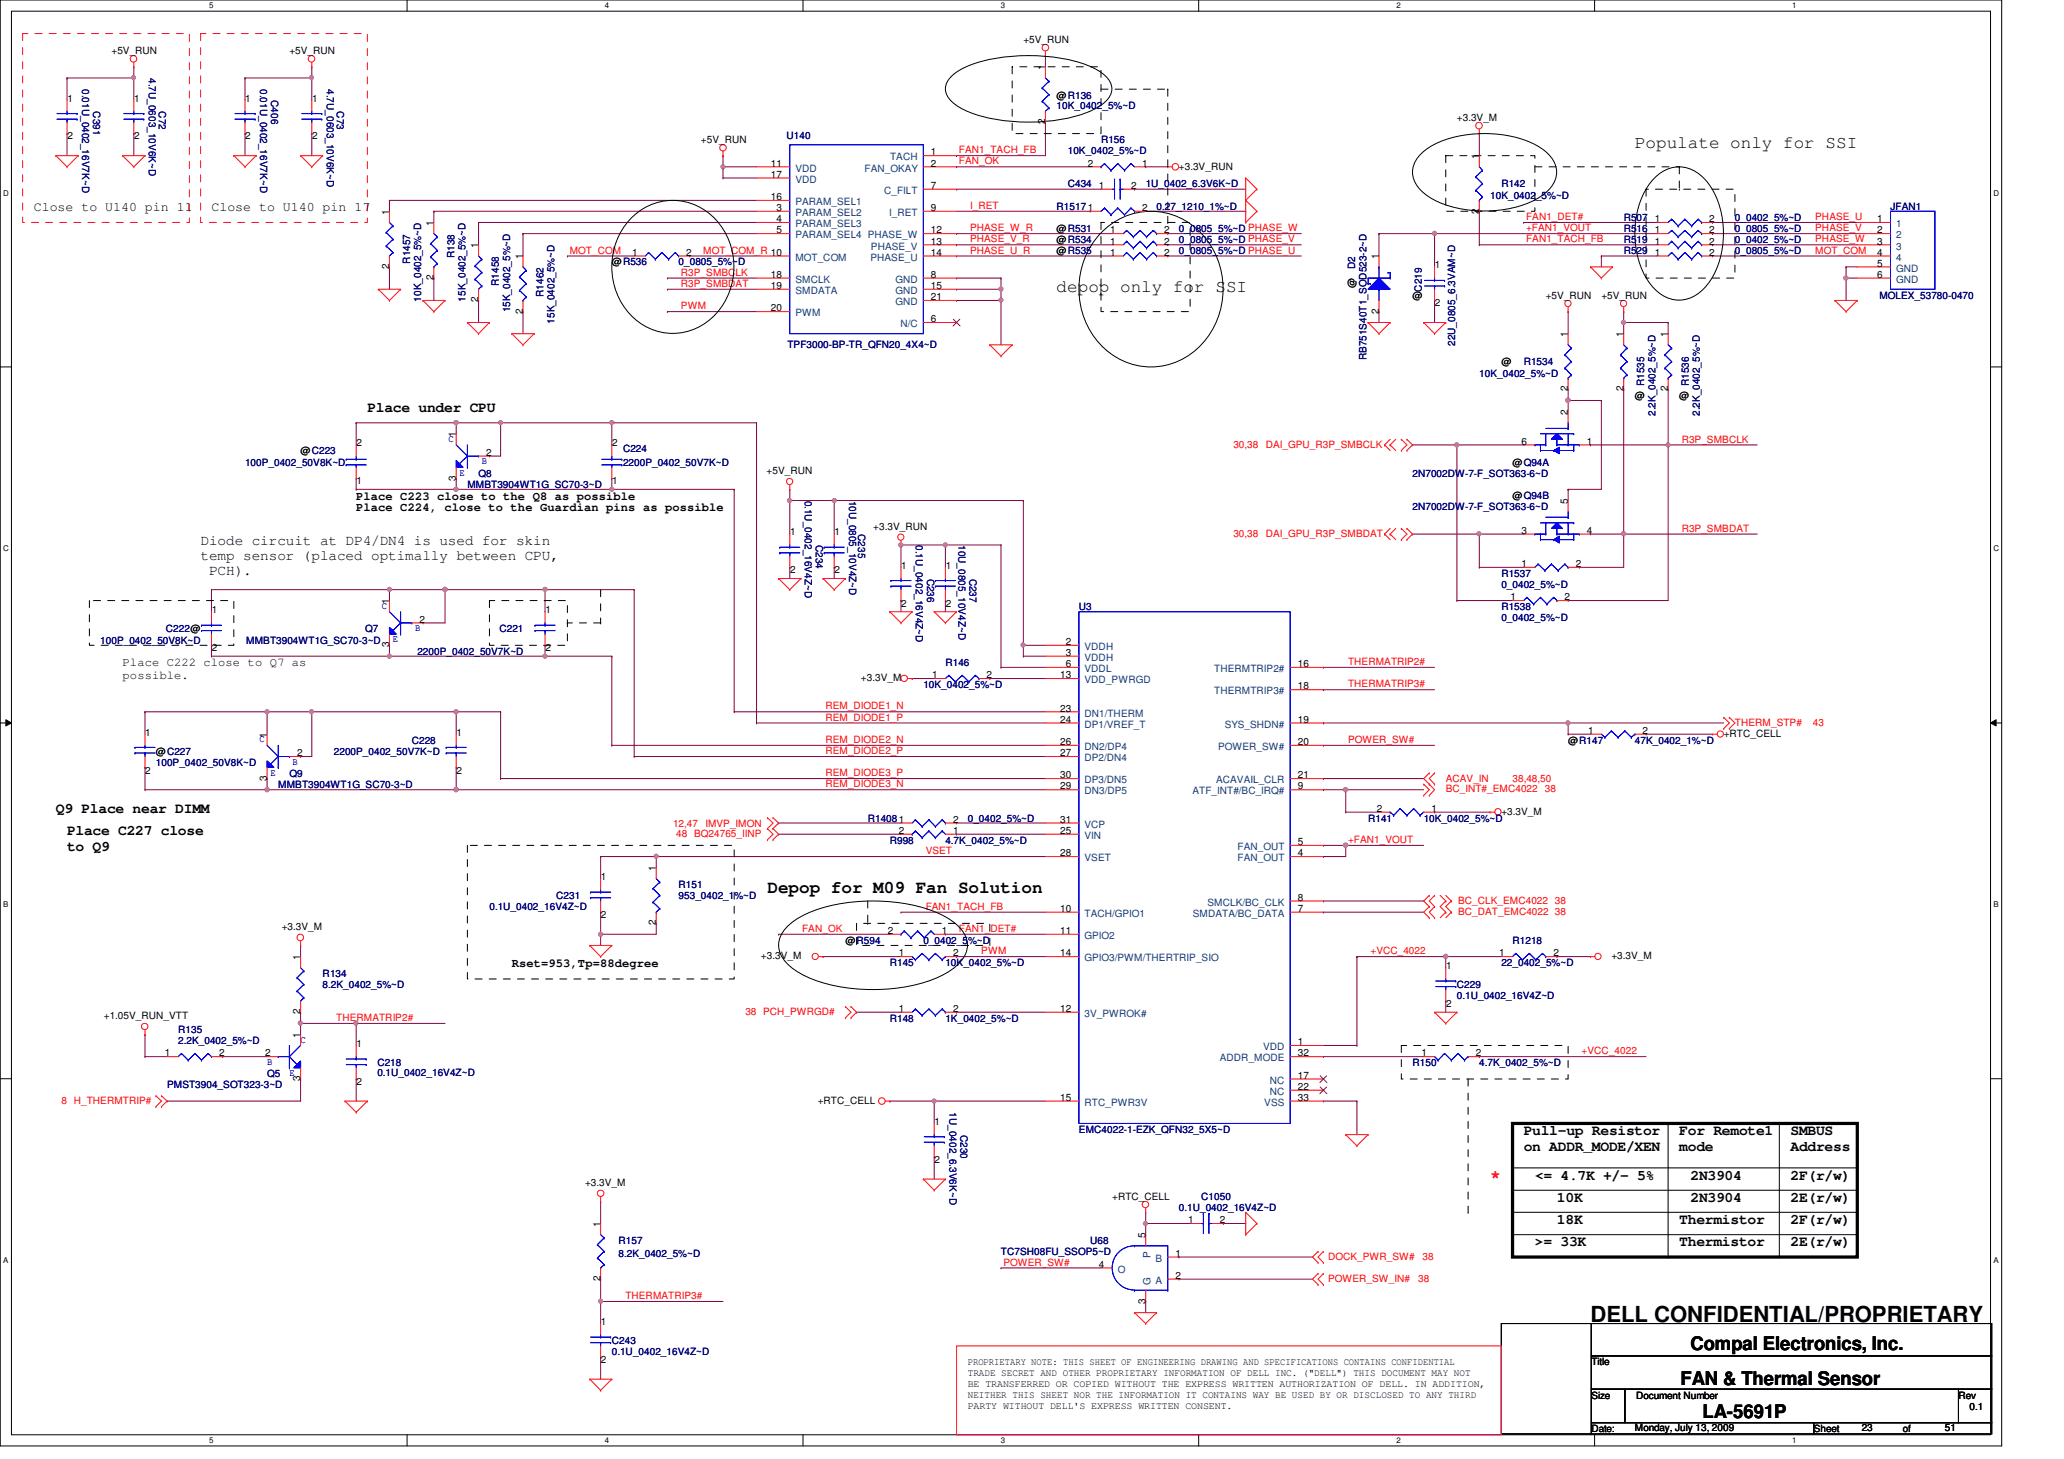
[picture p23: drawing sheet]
<svg xmlns="http://www.w3.org/2000/svg" width="297mm" height="210mm" viewBox="0 0 297 210" stroke-linecap="round" stroke-linejoin="round" font-family="sans-serif">
<defs><g id="words">
<text font-size="3.2" x="228.9" y="190.2">DELL CONFIDENTIAL/PROPRIETARY</text>
<g font-size="2.7">
<text x="243.3" y="194.3">Compal Electronics, Inc.</text>
<text x="241.8" y="199.2">FAN &amp; Thermal Sensor</text>
<text x="245" y="204">LA-5691P</text>
</g>
<g font-size="2.5">
<text x="235.3" y="21.3">Populate only for SSI</text>
<text x="152.1" y="42.1">depop only for SSI</text>
<text x="110.4" y="128.5">Depop for M09 Fan Solution</text>
</g>
<text font-size="2.5" fill="#f00" x="214.5" y="170.1">*</text>
<g font-size="2.1">
<text x="52.9" y="59.3">Place under CPU</text>
<text x="28.9" y="78.4">Diode circuit at DP4/DN4 is used for skin</text>
<text x="28.9" y="80.6">temp sensor (placed optimally between CPU,</text>
<text x="30.1" y="82.8">PCH).</text>
<text x="8" y="116.9">Q9 Place near DIMM</text>
<text x="9.6" y="120.1">Place C227 close</text>
<text x="9.6" y="122.4">to Q9</text>
<text x="219.3" y="163.3">Pull-up Resistor</text>
<text x="219.3" y="165.7">on ADDR_MODE/XEN</text>
<text x="241.7" y="163.3">For Remote1</text>
<text x="241.7" y="165.7">mode</text>
<text x="257.7" y="163.3">SMBUS</text>
<text x="257.7" y="165.7">Address</text>
<text x="220.9" y="169.7">&lt;= 4.7K +/- 5%</text>
<text x="224.1" y="172.9">10K</text>
<text x="243.3" y="169.7">2N3904</text>
<text x="243.3" y="172.9">2N3904</text>
<text x="257.7" y="169.7">2F(r/w)</text>
<text x="257.7" y="172.9">2E(r/w)</text>
<text x="220.9" y="179.3">&gt;= 33K</text>
<text x="224.1" y="176.1">18K</text>
<text x="241.7" y="176.1">Thermistor</text>
<text x="241.7" y="179.3">Thermistor</text>
<text x="257.7" y="176.1">2F(r/w)</text>
<text x="257.7" y="179.3">2E(r/w)</text>
</g>
<g font-size="1.9">
<text x="4.9" y="30.3">Close to U140 pin 11</text>
<text x="30.4" y="30.3">Close to U140 pin 17</text>
</g>
<g font-size="1.7">
<text x="51.3" y="71.9">Place C223 close to the Q8 as possible</text>
<text x="51.3" y="73.5">Place C224, close to the Guardian pins as possible</text>
<text x="17.6" y="95.8">Place C222 close to Q7 as</text>
<text x="17.6" y="97.7">possible.</text>
<text x="73.7" y="139.1">Rset=953,Tp=88degree</text>
</g>
<g font-size="1.4">
<text x="16" y="7.7">+5V_RUN</text>
<text x="41.7" y="7.7">+5V_RUN</text>
<text x="147.3" y="6.2">+5V_RUN</text>
<text x="150.4" y="10.1" transform="rotate(-90 150.4 10.1)">1</text>
<text x="9.7" y="14.6">1</text>
<text x="19.3" y="14.6">1</text>
<text x="35.3" y="14.6">1</text>
<text x="44.9" y="14.6">1</text>
<text x="150.4" y="17.9" transform="rotate(-90 150.4 17.9)">2</text>
<text x="152.1" y="14.2">@R136</text>
<text x="209.7" y="17.4">+3.3V_M</text>
<text x="9.7" y="20.1">2</text>
<text x="19.3" y="20.1">2</text>
<text x="35.3" y="20.1">2</text>
<text x="44.9" y="20.1">2</text>
<text x="100.9" y="20.6">+5V_RUN</text>
<text x="111" y="24">11</text>
<text x="134" y="22.4">1</text>
<text x="134" y="24">2</text>
<text x="156.5" y="24">2</text>
<text x="164.4" y="24">1</text>
<text x="212.8" y="22.9" transform="rotate(-90 212.8 22.9)">1</text>
<text x="111" y="28.8">16</text>
<text x="111" y="25.6">17</text>
<text x="134" y="27.2">7</text>
<text x="158.2" y="27.2">1</text>
<text x="162.8" y="27.2">2</text>
<text x="169.7" y="24.4">+3.3V_RUN</text>
<text x="56" y="30.9" transform="rotate(-90 56 30.9)">1</text>
<text x="62.4" y="32.5" transform="rotate(-90 62.4 32.5)">1</text>
<text x="68.8" y="35.7" transform="rotate(-90 68.8 35.7)">1</text>
<text x="111.8" y="30.4">3</text>
<text x="111.8" y="32">4</text>
<text x="111.8" y="33.6">5</text>
<text x="134" y="30.4">9</text>
<text x="134" y="33.6">12</text>
<text x="134" y="35.2">13</text>
<text x="152.1" y="33.4">@R531</text>
<text x="152.1" y="35">@R534</text>
<text x="159.8" y="33.6">1</text>
<text x="159.8" y="35.2">1</text>
<text x="164.4" y="30.4">2</text>
<text x="167.6" y="33.6">2</text>
<text x="167.6" y="35.2">2</text>
<text x="212.8" y="30.7" transform="rotate(-90 212.8 30.7)">2</text>
<text x="238.2" y="32">1</text>
<text x="238.2" y="33.6">1</text>
<text x="238.2" y="35.2">1</text>
<text x="246" y="32">2</text>
<text x="246" y="33.6">2</text>
<text x="246" y="35.2">2</text>
<text x="270.2" y="32">1</text>
<text x="270.2" y="33.6">2</text>
<text x="270.2" y="35.2">3</text>
<text x="56" y="38.7" transform="rotate(-90 56 38.7)">2</text>
<text x="62.4" y="40.3" transform="rotate(-90 62.4 40.3)">2</text>
<text x="75.2" y="37.3" transform="rotate(-90 75.2 37.3)">1</text>
<text x="88" y="38.2">@R536</text>
<text x="91" y="36.8">1</text>
<text x="98.8" y="36.8">2</text>
<text x="111" y="40">18</text>
<text x="111" y="41.6">19</text>
<text x="134" y="40">8</text>
<text x="134" y="36.8">14</text>
<text x="134" y="41.6">15</text>
<text x="152.1" y="36.6">@R535</text>
<text x="159.8" y="36.8">1</text>
<text x="167.6" y="36.8">2</text>
<text x="195" y="41.4" transform="rotate(-90 195 41.4)">@</text>
<text x="198.4" y="37.3" transform="rotate(-90 198.4 37.3)">1</text>
<text x="206.5" y="38.6">1</text>
<text x="238.2" y="36.8">1</text>
<text x="246" y="36.8">2</text>
<text x="270.2" y="38.4">5</text>
<text x="270.2" y="40">6</text>
<text x="270.2" y="36.8">4</text>
<text x="68.8" y="43.5" transform="rotate(-90 68.8 43.5)">2</text>
<text x="75.2" y="45.1" transform="rotate(-90 75.2 45.1)">2</text>
<text x="111" y="44.8">20</text>
<text x="134" y="46.4">6</text>
<text x="134" y="43.2">21</text>
<text x="198.4" y="45.1" transform="rotate(-90 198.4 45.1)">2</text>
<text x="203.3" y="43">@</text>
<text x="206.5" y="44.1">2</text>
<text x="222.5" y="43">+5V_RUN</text>
<text x="230.5" y="43">+5V_RUN</text>
<text x="216.1" y="52.6">@</text>
<text x="225.6" y="48.5" transform="rotate(-90 225.6 48.5)">1</text>
<text x="233.6" y="48.5" transform="rotate(-90 233.6 48.5)">1</text>
<text x="240" y="48.5" transform="rotate(-90 240 48.5)">1</text>
<text x="225.6" y="59.7" transform="rotate(-90 225.6 59.7)">2</text>
<text x="225.6" y="56.3" transform="rotate(-90 225.6 56.3)">2</text>
<text x="233.6" y="56.3" transform="rotate(-90 233.6 56.3)">2</text>
<text x="235.3" y="57.4">@</text>
<text x="240" y="56.3" transform="rotate(-90 240 56.3)">2</text>
<text x="241.7" y="57.4">@</text>
<text x="43.3" y="65.4">@C223</text>
<text x="51.3" y="64.2">2</text>
<text x="65.6" y="62.9" transform="rotate(-90 65.6 62.9)">1</text>
<text x="70" y="65.6">2</text>
<text x="88.1" y="64.2">2</text>
<text x="219" y="64">6</text>
<text x="228.4" y="64">1</text>
<text x="51.3" y="69.7">1</text>
<text x="65.6" y="69.1" transform="rotate(-90 65.6 69.1)">3</text>
<text x="88.1" y="69.7">1</text>
<text x="110.3" y="68.2">+5V_RUN</text>
<text x="217.7" y="67">@Q94A</text>
<text x="217.7" y="71.8">@Q94B</text>
<text x="113.7" y="77">1</text>
<text x="120.1" y="77">1</text>
<text x="125.7" y="76.2">+3.3V_RUN</text>
<text x="219" y="76.8">3</text>
<text x="225.6" y="72.5" transform="rotate(-90 225.6 72.5)">5</text>
<text x="228.4" y="76.8">4</text>
<text x="113.7" y="82.5">2</text>
<text x="120.1" y="82.5">2</text>
<text x="129.7" y="81.8">1</text>
<text x="136.1" y="81.8">1</text>
<text x="219" y="81.6">1</text>
<text x="226.8" y="81.6">2</text>
<text x="30.5" y="88.2">1</text>
<text x="56" y="86.9" transform="rotate(-90 56 86.9)">1</text>
<text x="60.4" y="89.6">2</text>
<text x="78.5" y="88.2">1</text>
<text x="129.7" y="87.3">2</text>
<text x="136.1" y="87.3">2</text>
<text x="217.4" y="86.4">1</text>
<text x="225.2" y="86.4">2</text>
<text x="30.5" y="93.7">2</text>
<text x="56" y="93.1" transform="rotate(-90 56 93.1)">3</text>
<text x="78.5" y="93.7">2</text>
<text x="153.4" y="92.8">2</text>
<text x="153.4" y="94.4">3</text>
<text x="153.4" y="96">6</text>
<text x="186.8" y="96">16</text>
<text x="123.9" y="98">+3.3V_M</text>
<text x="134.2" y="97.6">1</text>
<text x="142" y="97.6">2</text>
<text x="152.6" y="97.6">13</text>
<text x="186.8" y="99.2">18</text>
<text x="20.9" y="105.8">1</text>
<text x="38.4" y="106.1" transform="rotate(-90 38.4 106.1)">1</text>
<text x="65.7" y="105.8">1</text>
<text x="152.6" y="104">24</text>
<text x="152.6" y="107.2">26</text>
<text x="152.6" y="102.4">23</text>
<text x="186.8" y="107.2">20</text>
<text x="186.8" y="104">19</text>
<text x="225.7" y="107">@R147</text>
<text x="228.6" y="105.6">1</text>
<text x="236.4" y="105.6">2</text>
<text x="248.1" y="106">+RTC_CELL</text>
<text x="20.9" y="111.3">2</text>
<text x="22.4" y="108.6">@C227</text>
<text x="38.4" y="112.3" transform="rotate(-90 38.4 112.3)">3</text>
<text x="42.8" y="108.8">2</text>
<text x="65.7" y="111.3">2</text>
<text x="152.6" y="108.8">27</text>
<text x="152.6" y="113.6">29</text>
<text x="152.6" y="112">30</text>
<text x="186.8" y="113.6">9</text>
<text x="186.8" y="112">21</text>
<text x="129.4" y="120">2</text>
<text x="137.2" y="118.4">2</text>
<text x="137.2" y="120">1</text>
<text x="152.6" y="118.4">31</text>
<text x="152.6" y="120">25</text>
<text x="198.2" y="116.8">2</text>
<text x="206" y="116.8">1</text>
<text x="216.1" y="117.2">+3.3V_M</text>
<text x="94.4" y="125.3" transform="rotate(-90 94.4 125.3)">1</text>
<text x="152.6" y="123.2">28</text>
<text x="186.8" y="123.2">4</text>
<text x="186.8" y="121.6">5</text>
<text x="86.5" y="126.6">1</text>
<text x="152.6" y="131.2">10</text>
<text x="186.8" y="131.2">7</text>
<text x="186.8" y="129.6">8</text>
<text x="40.6" y="133.9">+3.3V_M</text>
<text x="86.5" y="132.1">2</text>
<text x="94.4" y="133.1" transform="rotate(-90 94.4 133.1)">2</text>
<text x="121.7" y="135.8">@</text>
<text x="127.8" y="134.4">2</text>
<text x="129.4" y="137.6">1</text>
<text x="135.5" y="134.4">1</text>
<text x="137.2" y="137.6">2</text>
<text x="152.6" y="134.4">11</text>
<text x="152.6" y="137.6">14</text>
<text x="215.8" y="137.6">1</text>
<text x="223.6" y="137.6">2</text>
<text x="43.2" y="138.1" transform="rotate(-90 43.2 138.1)">1</text>
<text x="109.5" y="138">+3.3V_M</text>
<text x="208.1" y="139.4">1</text>
<text x="231.9" y="138">+3.3V_M</text>
<text x="14.9" y="146.6">+1.05V_RUN_VTT</text>
<text x="43.2" y="149.3" transform="rotate(-90 43.2 149.3)">1</text>
<text x="43.2" y="145.9" transform="rotate(-90 43.2 145.9)">2</text>
<text x="129.4" y="145.6">1</text>
<text x="137.2" y="145.6">2</text>
<text x="152.6" y="145.6">12</text>
<text x="208.1" y="144.9">2</text>
<text x="23.7" y="152">1</text>
<text x="31.5" y="152">2</text>
<text x="38.1" y="152">2</text>
<text x="43.2" y="155.5" transform="rotate(-90 43.2 155.5)">3</text>
<text x="51.3" y="150.6">1</text>
<text x="186.8" y="150.4">1</text>
<text x="186.8" y="152">32</text>
<text x="186.8" y="155.2">17</text>
<text x="204.6" y="152">1</text>
<text x="212.4" y="152">2</text>
<text x="51.3" y="156.1">2</text>
<text x="117.7" y="158.8">+RTC_CELL</text>
<text x="134.5" y="161.8">1</text>
<text x="152.6" y="158.4">15</text>
<text x="186.8" y="158.4">33</text>
<text x="186.8" y="156.8">22</text>
<text x="134.5" y="167.3">2</text>
<text x="84.2" y="170.6">+3.3V_M</text>
<text x="160.1" y="172.6">+RTC_CELL</text>
<text x="86.4" y="176.5" transform="rotate(-90 86.4 176.5)">1</text>
<text x="164.8" y="178.1" transform="rotate(-90 164.8 178.1)">5</text>
<text x="171" y="176">1</text>
<text x="175.6" y="176">2</text>
<text x="86.4" y="184.3" transform="rotate(-90 86.4 184.3)">2</text>
<text x="158.2" y="182.4">4</text>
<text x="169.2" y="180.8">1</text>
<text x="169.2" y="184">2</text>
<text x="86.5" y="190.6">1</text>
<text x="164.8" y="187.5" transform="rotate(-90 164.8 187.5)">3</text>
<text x="86.5" y="196.1">2</text>
<text x="139.3" y="196.4">PROPRIETARY NOTE: THIS SHEET OF ENGINEERING DRAWING AND SPECIFICATIONS CONTAINS CONFIDENTIAL</text>
<text x="139.3" y="198">TRADE SECRET AND OTHER PROPRIETARY INFORMATION OF DELL INC. (&quot;DELL&quot;) THIS DOCUMENT MAY NOT</text>
<text x="229" y="196.4">Title</text>
<text x="139.3" y="201.1">NEITHER THIS SHEET NOR THE INFORMATION IT CONTAINS WAY BE USED BY OR DISCLOSED TO ANY THIRD</text>
<text x="139.3" y="199.6">BE TRANSFERRED OR COPIED WITHOUT THE EXPRESS WRITTEN AUTHORIZATION OF DELL. IN ADDITION,</text>
<text x="139.3" y="202.7">PARTY WITHOUT DELL'S EXPRESS WRITTEN CONSENT.</text>
<text x="229" y="201.2">Size</text>
<text x="235.5" y="201.2">Document Number</text>
<text x="281.9" y="201.2">Rev</text>
<text x="283.5" y="202.8">0.1</text>
<text x="229" y="206">Date:</text>
<text x="235.3" y="205.9">Monday, July 13, 2009</text>
<text x="261" y="206">Sheet</text>
<text x="267.9" y="205.9">23</text>
<text x="273.9" y="206">of</text>
<text x="279.9" y="205.9">51</text>
</g>
<g font-size="1.4" fill="#000080">
<text x="21.4" y="11.2" transform="rotate(90 21.4 11.2)">4.7U_0603_10V6K~D</text>
<text x="11.8" y="12.8" transform="rotate(90 11.8 12.8)">0.01U_0402_16V7K~D</text>
<text x="13.4" y="16" transform="rotate(90 13.4 16)">C391</text>
<text x="22.9" y="16" transform="rotate(90 22.9 16)">C72</text>
<text x="37.4" y="12.8" transform="rotate(90 37.4 12.8)">0.01U_0402_16V7K~D</text>
<text x="39" y="14.4" transform="rotate(90 39 14.4)">C406</text>
<text x="47" y="12.8" transform="rotate(90 47 12.8)">4.7U_0603_10V6K~D</text>
<text x="48.5" y="16" transform="rotate(90 48.5 16)">C73</text>
<text x="152.1" y="15.7">10K_0402_5%~D</text>
<text x="113.2" y="19.9">U140</text>
<text x="153.7" y="22.2">10K_0402_5%~D</text>
<text x="158.5" y="20.6">R156</text>
<text x="153.7" y="27">C434</text>
<text x="164.9" y="27">1U_0402_6.3V6K~D</text>
<text x="214.5" y="28.6">10K_0402_5%~D</text>
<text x="216.1" y="27">R142</text>
<text x="152.1" y="30.2">R15171</text>
<text x="166.5" y="30.2">0.27_1210_1%~D</text>
<text x="169.7" y="33.4">0_0805_5%~D PHASE_W</text>
<text x="169.7" y="35">0_0805_5%~D PHASE_V</text>
<text x="233.7" y="31.7">R507</text>
<text x="233.7" y="33.4">R516</text>
<text x="233.7" y="35">R519</text>
<text x="249.7" y="31.7">0_0402_5%~D</text>
<text x="249.7" y="33.4">0_0805_5%~D</text>
<text x="249.7" y="35">0_0402_5%~D</text>
<text x="272.1" y="30.2">JFAN1</text>
<text x="59" y="37.9" transform="rotate(-90 59 37.9)">R1457</text>
<text x="65.4" y="37.1" transform="rotate(-90 65.4 37.1)">R138</text>
<text x="71.8" y="41.1" transform="rotate(-90 71.8 41.1)">R1458</text>
<text x="97.7" y="38.2">0_0805_5%~D</text>
<text x="169.7" y="36.6">0_0805_5%~D PHASE_U</text>
<text x="195" y="38.7" transform="rotate(-90 195 38.7)">D2</text>
<text x="204.6" y="42" transform="rotate(-90 204.6 42)">C219</text>
<text x="233.7" y="36.6">R529</text>
<text x="249.7" y="36.6">0_0805_5%~D</text>
<text x="60.6" y="43.4" transform="rotate(-90 60.6 43.4)">10K_0402_5%~D</text>
<text x="67" y="43.4" transform="rotate(-90 67 43.4)">15K_0402_5%~D</text>
<text x="73.4" y="45" transform="rotate(-90 73.4 45)">15K_0402_5%~D</text>
<text x="78.2" y="42.7" transform="rotate(-90 78.2 42.7)">R1462</text>
<text x="79.8" y="46.6" transform="rotate(-90 79.8 46.6)">15K_0402_5%~D</text>
<text x="270.5" y="43">MOLEX_53780-0470</text>
<text x="113.3" y="50">TPF3000-BP-TR_QFN20_4X4~D</text>
<text x="196.6" y="51.9" transform="rotate(-90 196.6 51.9)">RB751S40T1_SOD523-2~D</text>
<text x="209.4" y="49.8" transform="rotate(-90 209.4 49.8)">22U_0805_6.3VAM~D</text>
<text x="219.3" y="52.6">R1534</text>
<text x="212.9" y="54.2">10K_0402_5%~D</text>
<text x="236.6" y="55.5" transform="rotate(-90 236.6 55.5)">R1535</text>
<text x="238.2" y="59.9" transform="rotate(-90 238.2 59.9)">2.2K_0402_5%~D</text>
<text x="243" y="55.5" transform="rotate(-90 243 55.5)">R1536</text>
<text x="244.6" y="59.9" transform="rotate(-90 244.6 59.9)">2.2K_0402_5%~D</text>
<text x="89.7" y="65.1">C224</text>
<text x="35.3" y="67">100P_0402_50V8K~D</text>
<text x="67.3" y="70.2">MMBT3904WT1G_SC70-3~D</text>
<text x="68.9" y="68.6">Q8</text>
<text x="89.7" y="67">2200P_0402_50V7K~D</text>
<text x="203.3" y="68.6">2N7002DW-7-F_SOT363-6~D</text>
<text x="115.8" y="72" transform="rotate(90 115.8 72)">0.1U_0402_16V4Z~D</text>
<text x="122.2" y="72" transform="rotate(90 122.2 72)">10U_0805_10V4Z~D</text>
<text x="123.5" y="76.8" transform="rotate(90 123.5 76.8)">C235</text>
<text x="203.3" y="73.4">2N7002DW-7-F_SOT363-6~D</text>
<text x="117.4" y="78.4" transform="rotate(90 117.4 78.4)">C234</text>
<text x="131.8" y="78.4" transform="rotate(90 131.8 78.4)">0.1U_0402_16V4Z~D</text>
<text x="133.4" y="83.2" transform="rotate(90 133.4 83.2)">C236</text>
<text x="137.9" y="78.4" transform="rotate(90 137.9 78.4)">10U_0805_10V4Z~D</text>
<text x="139.5" y="83.2" transform="rotate(90 139.5 83.2)">C237</text>
<text x="216.1" y="83">R1537</text>
<text x="155.3" y="87.8">U3</text>
<text x="216.1" y="84.6">0_0402_5%~D</text>
<text x="216.1" y="87.8">R1538</text>
<text x="216.1" y="89.4">0_0402_5%~D</text>
<text x="14.4" y="92.6">100P_0402_50V8K~D</text>
<text x="23.9" y="91">C222@</text>
<text x="35.4" y="92.6">MMBT3904WT1G_SC70-3~D</text>
<text x="52.5" y="91">Q7</text>
<text x="60.1" y="94.2">2200P_0402_50V7K~D</text>
<text x="71.9" y="91">C221</text>
<text x="136.1" y="95.8">R146</text>
<text x="132.9" y="99">10K_0402_5%~D</text>
<text x="59.3" y="107">C228</text>
<text x="235.3" y="107">47K_0402_1%~D</text>
<text x="22.4" y="110.2">100P_0402_50V8K~D</text>
<text x="40" y="113.4">MMBT3904WT1G_SC70-3~D</text>
<text x="41.7" y="111.8">Q9</text>
<text x="48" y="108.6">2200P_0402_50V7K~D</text>
<text x="124.9" y="118.2">R14081</text>
<text x="139.3" y="118.2">0_0402_5%~D</text>
<text x="196.9" y="118.2">R141</text>
<text x="204.9" y="118.2">10K_0402_5%~D</text>
<text x="128.1" y="121.4">R998</text>
<text x="136.1" y="121.4">4.7K_0402_5%~D</text>
<text x="70.4" y="131">0.1U_0402_16V4Z~D</text>
<text x="80" y="129.4">C231</text>
<text x="97.7" y="127.8">R151</text>
<text x="97.7" y="129.4">953_0402_1%~D</text>
<text x="123.3" y="135.8">R594</text>
<text x="132.9" y="135.8">0_0402_5%~D</text>
<text x="217.7" y="135.8">R1218</text>
<text x="46.4" y="140.6">R134</text>
<text x="46.4" y="142.2">8.2K_0402_5%~D</text>
<text x="128.1" y="139">R145</text>
<text x="136.1" y="139">10K_0402_5%~D</text>
<text x="209.7" y="142.2">C229</text>
<text x="209.7" y="143.8">0.1U_0402_16V4Z~D</text>
<text x="216.1" y="139">22_0402_5%~D</text>
<text x="25.7" y="148.6">R135</text>
<text x="128.1" y="147">R148</text>
<text x="136.1" y="147">1K_0402_5%~D</text>
<text x="25.7" y="150.2">2.2K_0402_5%~D</text>
<text x="38.4" y="155">Q5</text>
<text x="54.3" y="153.4">C218</text>
<text x="54.3" y="154.8">0.1U_0402_16V4Z~D</text>
<text x="203.3" y="153.4">R150</text>
<text x="212.9" y="153.4">4.7K_0402_5%~D</text>
<text x="24" y="156.6">PMST3904_SOT323-3~D</text>
<text x="136.6" y="160" transform="rotate(90 136.6 160)">1U_0402_6.3V6K~D</text>
<text x="138.2" y="163.2" transform="rotate(90 138.2 163.2)">C230</text>
<text x="155.3" y="163">EMC4022-1-EZK_QFN32_5X5~D</text>
<text x="172.9" y="172.6">C1050</text>
<text x="89" y="179">R157</text>
<text x="156.9" y="179">U68</text>
<text x="169.7" y="174.2">0.1U_0402_16V4Z~D</text>
<text x="89" y="180.9">8.2K_0402_5%~D</text>
<text x="144.1" y="180.6">TC7SH08FU_SSOP5~D</text>
<text x="88" y="193.4">C243</text>
<text x="88" y="195">0.1U_0402_16V4Z~D</text>
</g>
<g font-size="1.4" fill="#004080">
<text x="128.1" y="23.1">TACH</text>
<text x="114.5" y="24.7">VDD</text>
<text x="114.5" y="29.5">PARAM_SEL1</text>
<text x="114.5" y="26.3">VDD</text>
<text x="124.4" y="24.7">FAN_OKAY</text>
<text x="127.3" y="27.9">C_FILT</text>
<text x="114.5" y="31.1">PARAM_SEL2</text>
<text x="114.5" y="32.7">PARAM_SEL3</text>
<text x="114.5" y="34.3">PARAM_SEL4 PHASE_W</text>
<text x="125.3" y="35.9">PHASE_V</text>
<text x="128" y="31.1">I_RET</text>
<text x="272.9" y="32.7">1</text>
<text x="272.9" y="34.3">2</text>
<text x="272.9" y="35.9">3</text>
<text x="114.5" y="37.5">MOT_COM</text>
<text x="114.5" y="40.7">SMCLK</text>
<text x="125.3" y="37.5">PHASE_U</text>
<text x="128.9" y="40.7">GND</text>
<text x="272.9" y="39.1">GND</text>
<text x="272.9" y="40.7">GND</text>
<text x="272.9" y="37.5">4</text>
<text x="114.5" y="42.3">SMDATA</text>
<text x="114.5" y="45.5">PWM</text>
<text x="128.9" y="42.3">GND</text>
<text x="128.9" y="43.9">GND</text>
<text x="129.6" y="47.1">N/C</text>
<text x="156.1" y="93.5">VDDH</text>
<text x="156.1" y="95.1">VDDH</text>
<text x="156.1" y="96.7">VDDL</text>
<text x="156.1" y="98.3">VDD_PWRGD</text>
<text x="174.7" y="96.7">THERMTRIP2#</text>
<text x="174.7" y="99.9">THERMTRIP3#</text>
<text x="156.1" y="104.7">DP1/VREF_T</text>
<text x="156.1" y="107.9">DN2/DP4</text>
<text x="156.1" y="103.1">DN1/THERM</text>
<text x="175.3" y="107.9">POWER_SW#</text>
<text x="176.3" y="104.7">SYS_SHDN#</text>
<text x="156.1" y="109.5">DP2/DN4</text>
<text x="156.1" y="112.7">DP3/DN5</text>
<text x="175" y="112.7">ACAVAIL_CLR</text>
<text x="156.1" y="114.3">DN3/DP5</text>
<text x="156.1" y="119.1">VCP</text>
<text x="171.6" y="114.3">ATF_INT#/BC_IRQ#</text>
<text x="156.1" y="123.9">VSET</text>
<text x="156.1" y="120.7">VIN</text>
<text x="178.1" y="123.9">FAN_OUT</text>
<text x="178.1" y="122.3">FAN_OUT</text>
<text x="156.1" y="131.9">TACH/GPIO1</text>
<text x="171.7" y="131.9">SMDATA/BC_DATA</text>
<text x="173.8" y="130.3">SMCLK/BC_CLK</text>
<text x="156.1" y="135.1">GPIO2</text>
<text x="156.1" y="138.3">GPIO3/PWM/THERTRIP_SIO</text>
<text x="156.1" y="146.3">3V_PWROK#</text>
<text x="175.6" y="152.7">ADDR_MODE</text>
<text x="181.8" y="151.1">VDD</text>
<text x="182.7" y="155.9">NC</text>
<text x="156.1" y="159.1">RTC_PWR3V</text>
<text x="181.9" y="159.1">VSS</text>
<text x="182.7" y="157.5">NC</text>
<text x="160.9" y="183.1">O</text>
<text x="165.6" y="184.8" transform="rotate(-90 165.6 184.8)">G</text>
<text x="165.6" y="181" transform="rotate(-90 165.6 181)">P</text>
<text x="166.3" y="181.5">B</text>
<text x="166.3" y="184.7">A</text>
</g>
<g font-size="1.4" fill="#f00">
<text x="138" y="23.7">FAN_OK</text>
<text x="138" y="22.1">FAN1_TACH_FB</text>
<text x="139.6" y="34.9">PHASE_V_R</text>
<text x="139.6" y="30.1">I_RET</text>
<text x="139.6" y="33.3">PHASE_W_R</text>
<text x="219.6" y="31.7">FAN1_DET#</text>
<text x="219.6" y="33.3">+FAN1_VOUT</text>
<text x="219.6" y="34.9">FAN1_TACH_FB</text>
<text x="261.2" y="33.3">PHASE_V</text>
<text x="261.2" y="31.7">PHASE_U</text>
<text x="261.2" y="34.9">PHASE_W</text>
<text x="82" y="36.5">MOT_COM</text>
<text x="98" y="39.7">R3P_SMBCLK</text>
<text x="98" y="41.3">R3P_SMBDAT</text>
<text x="101.2" y="36.5">MOT_COM_R 10</text>
<text x="139.6" y="36.5">PHASE_U_R</text>
<text x="261.2" y="36.5">MOT_COM</text>
<text x="98" y="44.5">PWM</text>
<text x="177.5" y="64.4">30,38</text>
<text x="182.2" y="64.4">DAI_GPU_R3P_SMBCLK</text>
<text x="242" y="63.7">R3P_SMBCLK</text>
<text x="177.5" y="77.2">30,38</text>
<text x="182.2" y="77.2">DAI_GPU_R3P_SMBDAT</text>
<text x="242" y="76.5">R3P_SMBDAT</text>
<text x="194" y="95.7">THERMATRIP2#</text>
<text x="194" y="98.9">THERMATRIP3#</text>
<text x="118.8" y="102.1">REM_DIODE1_N</text>
<text x="118.8" y="106.9">REM_DIODE2_N</text>
<text x="118.8" y="103.7">REM_DIODE1_P</text>
<text x="194" y="106.9">POWER_SW#</text>
<text x="249.7" y="104.4">THERM_STP#</text>
<text x="260.9" y="104.4">43</text>
<text x="118.8" y="108.5">REM_DIODE2_P</text>
<text x="118.8" y="111.7">REM_DIODE3_P</text>
<text x="118.8" y="113.3">REM_DIODE3_N</text>
<text x="208.1" y="112.4">ACAV_IN</text>
<text x="217.7" y="112.4">38,48,50</text>
<text x="96.9" y="119">12,47</text>
<text x="101.5" y="119">IMVP_IMON</text>
<text x="208.1" y="114">BC_INT#_EMC4022</text>
<text x="222.3" y="114">38</text>
<text x="97.3" y="120.4">48 BQ24765_IINP</text>
<text x="133.2" y="122.9">VSET</text>
<text x="194" y="121.3">+FAN1_VOUT</text>
<text x="133.2" y="130.9">FAN1_TACH_FB</text>
<text x="209.8" y="131.6">BC_DAT_EMC4022 38</text>
<text x="209.8" y="130">BC_CLK_EMC4022 38</text>
<text x="115.4" y="134.1">FAN_OK</text>
<text x="138" y="134.1">FAN1_DET#</text>
<text x="141.2" y="137.3">PWM</text>
<text x="197.2" y="137.3">+VCC_4022</text>
<text x="48.4" y="146.9">THERMATRIP2#</text>
<text x="107.3" y="146">38 PCH_PWRGD#</text>
<text x="227.6" y="151.7">+VCC_4022</text>
<text x="8.8" y="158.8">8 H_THERMTRIP#</text>
<text x="144.4" y="182.1">POWER_SW#</text>
<text x="191.1" y="181.2">DOCK_PWR_SW#</text>
<text x="191.1" y="184.4">POWER_SW_IN#</text>
<text x="204.1" y="184.4">38</text>
<text x="204.7" y="181.2">38</text>
<text x="90" y="186.9">THERMATRIP3#</text>
</g>
<g font-size="1.4" fill="#00f">
<text x="64.6" y="63.6">C</text>
<text x="66.1" y="68.4">E</text>
<text x="69.3" y="66.8">B</text>
<text x="54.9" y="87.6">C</text>
<text x="56.6" y="92.4">E</text>
<text x="59.7" y="90.8">B</text>
<text x="37.3" y="106.8">C</text>
<text x="38.9" y="111.6">E</text>
<text x="42.1" y="110">B</text>
<text x="38.4" y="153.2">B</text>
<text x="41.7" y="154.8">E</text>
<text x="43.3" y="150">C</text>
</g>
<g font-size="1.1">
<text x="30.1" y="1.1">5</text>
<text x="87" y="1.1">4</text>
<text x="144" y="1.1">3</text>
<text x="201" y="1.1">2</text>
<text x="257.9" y="1.1">1</text>
<text x=".5" y="28.2">D</text>
<text x="286.9" y="28.2">D</text>
<text x=".5" y="79.3">C</text>
<text x="286.9" y="79.3">C</text>
<text x=".5" y="130.6">B</text>
<text x="286.9" y="130.6">B</text>
<text x=".5" y="181.7">A</text>
<text x="286.9" y="181.7">A</text>
<text x="30.1" y="207.6">5</text>
<text x="87" y="207.6">4</text>
<text x="144" y="207.6">3</text>
<text x="201" y="207.6">2</text>
<text x="257.9" y="207.6">1</text>
</g>
</g></defs>
<path d="M0 0h288.1v208h-288.1zM1.6 1.6h284.9v204.8h-284.9z" fill="none" stroke="#000" stroke-width=".14"/>
<g fill="#fff">
<path d="M30.1 .2h.6v1.2h-.6z"/>
<path d="M30.1 206.6h.6v1.2h-.6z"/>
</g>
<path d="M58.6 0v1.6M58.6 206.4v1.6" fill="none" stroke="#000" stroke-width=".14"/>
<g fill="#fff">
<path d="M87 .2h.6v1.2h-.6z"/>
<path d="M87 206.6h.6v1.2h-.6z"/>
</g>
<path d="M115.6 0v1.6M115.6 206.4v1.6" fill="none" stroke="#000" stroke-width=".14"/>
<g fill="#fff">
<path d="M144 .2h.6v1.2h-.6z"/>
<path d="M144 206.6h.6v1.2h-.6z"/>
</g>
<path d="M172.5 0v1.6M172.5 206.4v1.6" fill="none" stroke="#000" stroke-width=".14"/>
<g fill="#fff">
<path d="M201 .2h.5v1.2h-.5z"/>
<path d="M201 206.6h.5v1.2h-.5z"/>
</g>
<path d="M229.5 0v1.6M229.5 206.4v1.6" fill="none" stroke="#000" stroke-width=".14"/>
<g fill="#fff">
<path d="M257.9 .2h.6v1.2h-.6z"/>
<path d="M257.9 206.6h.6v1.2h-.6z"/>
<path d="M.5 27.2h.7v1.2h-.7z"/>
<path d="M286.9 27.2h.8v1.2h-.8z"/>
<path d="M.5 78.4h.7v1.1h-.7z"/>
<path d="M286.9 78.4h.8v1.1h-.8z"/>
</g>
<path d="M0 52.8h1.6M286.5 52.8h1.6" fill="none" stroke="#000" stroke-width=".14"/>
<g fill="#fff">
<path d="M.5 129.6h.7v1.2h-.7z"/>
<path d="M286.9 129.6h.7v1.2h-.7z"/>
</g>
<path d="M0 104h1.6M.8 103.5l.8 .5-.8 .4zM286.5 104l.8-.5v.9zM286.5 104h1.6" fill="none" stroke="#000" stroke-width=".14"/>
<path d="M.8 103.5l.8 .5-.8 .4zM286.5 104l.8-.5v.9z" fill="#000"/>
<g fill="#fff">
<path d="M.5 180.8h.7v1.1h-.7z"/>
<path d="M286.9 180.8h.7v1.1h-.7z"/>
</g>
<path d="M0 155.2h1.6M286.5 155.2h1.6" fill="none" stroke="#000" stroke-width=".14"/>
<g fill="none" stroke="#800040" stroke-width=".14">
<path d="M43.3 136h.1M43.3 136v1.6M20.9 148.8h.1M20.9 152h.1M20.9 148.8v3.2M20.9 152h3.1M24 158.4h.1M32 152h.1M32 152h6.4M43.3 155.2h.1M43.3 147.2h.1M43.3 155.2v3.2h-19.3"/>
<path d="M43.3 147.2h8M51.3 155.2h.1M51.3 155.2v3.2"/>
</g>
<circle cx="51.2" cy="147.2" r=".3" fill="#f0f"/>
<circle cx="51.2" cy="147.2" r=".3" fill="none" stroke="#f0f" stroke-width=".14"/>
<circle cx="43.2" cy="147.2" r=".3" fill="#f0f"/>
<circle cx="43.2" cy="147.2" r=".3" fill="none" stroke="#f0f" stroke-width=".14"/>
<g fill="none" stroke="#800040" stroke-width=".14">
<path d="M193.7 116.8h.1M193.7 113.6h.1M193.7 116.8h4.8M193.7 113.6h11.2M206.5 116.8h.1M206.5 116.8h8M225.7 104h.1M225.7 104v1.6M236.9 105.6h.1M236.9 105.6h9.6M86.4 172.8h.1M86.4 172.8v3.2"/>
<path d="M164.9 174.4h.1M164.9 174.4v1.6M176.1 176h.1M176.1 176h3.2M86.4 195.2h.1M86.4 184h.1M86.4 184v3.2M86.4 195.2v3.2M144.1 182.4h.1M144.1 182.4h14.3M164.9 187.2h.1M164.9 187.2v1.6"/>
<path d="M169.7 184h.1M169.7 180.8h.1M169.7 184h19.2M169.7 180.8h19.2"/>
</g>
<circle cx="193.6" cy="113.6" r=".32" fill="#f0f"/>
<circle cx="193.6" cy="113.6" r=".32" fill="none" stroke="#f0f" stroke-width=".14"/>
<path d="M120.1 72h.1M120.1 72h27.2M113.7 81.6h.1M113.7 81.6v1.6M120.1 81.6h.1M120.1 81.6v1.6M129.7 86.4h.1M129.7 86.4v1.6M136.1 86.4h.1M136.1 86.4v1.6M212.9 152h.1M212.9 152h24" fill="none" stroke="#800040" stroke-width=".14"/>
<circle cx="120.1" cy="72" r=".3" fill="#f0f"/>
<circle cx="120.1" cy="72" r=".3" fill="none" stroke="#f0f" stroke-width=".14"/>
<g fill="none" stroke="#800040" stroke-width=".14">
<path d="M9.6 19.2h.1M9.6 11.2h.1M9.6 11.2v3.2M9.6 19.2v3.2M19.3 19.2h.1M19.3 19.2v3.2M44.9 19.2h.1M44.9 19.2v3.2M150.4 8h.1M150.4 8v1.6M62.4 30.4h.1M62.4 30.4h46.5"/>
<path d="M62.4 30.4v1.6M137.7 27.2h.1M137.7 27.2h20.7M163.3 27.2h.1M163.3 27.2h16M206.5 33.6h.1M206.5 33.6h32M219.3 32h.1M219.3 32h19.2M62.4 40h.1M62.4 40v3.2M70.4 65.6h.1"/>
<path d="M70.4 65.6h1.6M88 94.4h.1M88 94.4v12.8M91.3 84.8h.1M91.3 84.8v24M131.3 97.6h.1M131.3 97.6h3.1M20.9 102.4h.1M20.9 102.4v3.2M38.4 112h.1M38.4 102.4h.1M38.4 102.4v3.2"/>
<path d="M38.4 112v1.6M43.3 108.8h.1M44.9 102.4h.1M44.9 102.4v6.4h-1.6M65.7 102.4h.1M65.7 102.4v3.2M72 102.4h.1M72 102.4v9.6M112.1 118.4h.1M112.1 118.4h17.6M112.1 120h.1M112.1 120h17.6"/>
<path d="M118.4 137.6h.1M118.4 137.6h11.3M123.3 145.6h.1M123.3 145.6h6.4M134.4 166.4h.1M134.4 166.4v3.2"/>
</g>
<circle cx="206.4" cy="33.6" r=".31" fill="#f0f"/>
<circle cx="206.4" cy="33.6" r=".31" fill="none" stroke="#f0f" stroke-width=".14"/>
<g fill="none" stroke="#800040" stroke-width=".14">
<path d="M150.4 17.6h.1M150.4 17.6v4.8h-12.7M212.9 19.2h.1M212.9 19.2v3.2M56 28.8h.1M56 38.4h.1M56 28.8h52.9M56 28.8v1.6M56 38.4v3.2M68.9 32h.1M68.9 32h40M68.9 32v3.2"/>
<path d="M75.3 33.6h.1M75.3 33.6h33.6M75.3 33.6v3.2M81.7 36.8h.1M81.7 36.8h9.6M99.3 36.8h.1M99.3 36.8h9.6M137.7 24h.1M137.7 35.2h.1M137.7 36.8h.1M137.7 33.6h.1M137.7 22.4h.1"/>
<path d="M137.7 35.2h22.4M137.7 24h19.2M137.7 36.8h22.4M137.7 30.4h19.2M137.7 33.6h22.4M156.9 30.4h.1M164.9 24h.1M164.9 24h3.2M164.9 30.4h14.4M179.3 30.4h.1M198.5 33.6h.1M198.5 33.6v3.2"/>
<path d="M212.9 35.2h.1M212.9 30.4h.1M212.9 35.2h25.6M212.9 30.4v4.8M68.9 43.2h.1M68.9 43.2v3.2M75.3 44.8h.1M75.3 44.8v3.2M96.1 44.8h.1M96.1 40h.1M96.1 41.6h.1M96.1 44.8h12.8"/>
<path d="M96.1 40h12.8M96.1 41.6h12.8M137.7 41.6h.1M137.7 41.6h6.4M198.5 44.8h.1M198.5 44.8v1.6M206.5 43.2h.1M206.5 43.2v3.2M51.3 60.8h.1M51.3 60.8v3.2M65.7 60.8h.1M65.7 60.8v1.6"/>
<path d="M88 70.4h.1M88 70.4h17.7M64 84.8h.1M64 84.8h14.4M78.4 92.8h.1M78.4 92.8v1.6M147.3 92.8h.1M147.3 92.8v1.6M51.3 147.2h.1M51.3 147.2h12.7"/>
</g>
<circle cx="64" cy="84.8" r=".3" fill="#f0f"/>
<circle cx="64" cy="84.8" r=".3" fill="none" stroke="#f0f" stroke-width=".14"/>
<g fill="none" stroke="#800040" stroke-width=".14">
<path d="M19.3 11.2h.1M19.3 11.2v3.2M44.9 11.2h.1M44.9 11.2v3.2M72 60.8h.1M72 60.8h16M30.4 84.8h.1M30.4 84.8h25.6M20.9 110.4h.1M20.9 110.4v3.2M225.7 105.6h.1M225.7 105.6h3.2"/>
<path d="M193.7 121.6h.1M193.7 121.6v1.6M43.3 145.6h.1M43.3 145.6v1.6"/>
</g>
<circle cx="88.1" cy="60.8" r=".3" fill="#f0f"/>
<circle cx="88.1" cy="60.8" r=".3" fill="none" stroke="#f0f" stroke-width=".14"/>
<circle cx="72" cy="60.8" r=".3" fill="#f0f"/>
<circle cx="72" cy="60.8" r=".3" fill="none" stroke="#f0f" stroke-width=".14"/>
<g fill="none" stroke="#800040" stroke-width=".14">
<path d="M104.1 24h.1M104.1 24h4.8M65.7 68.8h.1M65.7 68.8v1.6M113.7 70.4h.1M113.7 70.4v1.6M136.1 78.4h.1M136.1 78.4h8M43.3 147.2h.1M43.3 147.2v1.6M51.3 147.2h.1M51.3 147.2v3.2"/>
<path d="M134.4 158.4h.1M134.4 158.4v3.2"/>
</g>
<circle cx="104.1" cy="24" r=".3" fill="#f0f"/>
<circle cx="104.1" cy="24" r=".3" fill="none" stroke="#f0f" stroke-width=".14"/>
<g fill="none" stroke="#800040" stroke-width=".14">
<path d="M35.3 19.2h.1M35.3 19.2v3.2M230.5 36.8h.1M230.5 36.8v1.6M246.5 33.6h.1M246.5 36.8h.1M246.5 32h.1M246.5 35.2h.1M246.5 33.6h20.8M246.5 36.8h20.8M246.5 32h20.8M246.5 35.2h20.8"/>
<path d="M265.7 38.4h.1M265.7 38.4v1.6M137.7 43.2h.1M137.7 43.2h6.4M56 92.8h.1M56 92.8v1.6M94.4 132.8h.1M94.4 132.8v1.6M112.1 134.4h.1M112.1 134.4h16"/>
</g>
<circle cx="144.1" cy="43.2" r=".3" fill="#f0f"/>
<circle cx="144.1" cy="43.2" r=".3" fill="none" stroke="#f0f" stroke-width=".14"/>
<g fill="none" stroke="#800040" stroke-width=".14">
<path d="M198.5 33.6h.1M198.5 33.6h8M38.4 113.6h.1M38.4 113.6h27.3M72 112h.1M72 112h78.4M91.3 108.8h.1M91.3 108.8h59.1M105.7 102.4h.1M105.7 102.4h44.7M137.7 118.4h.1M137.7 118.4h12.7"/>
<path d="M86.4 131.2h.1M86.4 131.2v3.2M195.3 158.4h.1M195.3 158.4v4.8"/>
</g>
<circle cx="38.4" cy="113.6" r=".31" fill="#f0f"/>
<circle cx="38.4" cy="113.6" r=".31" fill="none" stroke="#f0f" stroke-width=".14"/>
<path d="M35.3 11.2h.1M35.3 11.2h9.6" fill="none" stroke="#800040" stroke-width=".14"/>
<circle cx="44.8" cy="11.2" r=".3" fill="#f0f"/>
<circle cx="44.8" cy="11.2" r=".3" fill="none" stroke="#f0f" stroke-width=".14"/>
<path d="M94.4 123.2h.1M94.4 123.2h56" fill="none" stroke="#800040" stroke-width=".14"/>
<circle cx="94.4" cy="123.2" r=".3" fill="#f0f"/>
<circle cx="94.4" cy="123.2" r=".3" fill="none" stroke="#f0f" stroke-width=".14"/>
<g fill="none" stroke="#800040" stroke-width=".14">
<path d="M104.1 24h.1M104.1 24v1.6M51.3 60.8h.1M51.3 60.8h14.4M88 68.8h.1M88 68.8v1.6M147.3 72h.1M147.3 72v20.8M144.1 96h.1M144.1 96h6.3M147.3 92.8h.1M147.3 92.8h3.1"/>
<path d="M65.7 110.4h.1M65.7 110.4v3.2M190.5 107.2h.1M190.5 104h.1M190.5 107.2h16M190.5 104h35.2M94.4 123.2h.1M94.4 123.2v1.6M190.5 152h.1M190.5 152h14.4"/>
</g>
<circle cx="147.2" cy="92.8" r=".3" fill="#f0f"/>
<circle cx="147.2" cy="92.8" r=".3" fill="none" stroke="#f0f" stroke-width=".14"/>
<path d="M65.7 70.4h.1M65.7 70.4h22.3M113.7 72h.1M113.7 72v4.8M30.4 94.4h.1M30.4 94.4h25.6" fill="none" stroke="#800040" stroke-width=".14"/>
<circle cx="88.1" cy="70.4" r=".3" fill="#f0f"/>
<circle cx="88.1" cy="70.4" r=".3" fill="none" stroke="#f0f" stroke-width=".14"/>
<circle cx="65.6" cy="70.4" r=".31" fill="#f0f"/>
<circle cx="65.6" cy="70.4" r=".31" fill="none" stroke="#f0f" stroke-width=".14"/>
<path d="M265.7 38.4h.1M265.7 38.4h1.6M51.3 70.4h.1M51.3 70.4h14.4M113.7 72h.1M113.7 72h6.4" fill="none" stroke="#800040" stroke-width=".14"/>
<circle cx="113.6" cy="72" r=".31" fill="#f0f"/>
<circle cx="113.6" cy="72" r=".31" fill="none" stroke="#f0f" stroke-width=".14"/>
<path d="M105.7 70.4h.1M105.7 70.4v32M129.7 78.4h.1M129.7 78.4h6.4" fill="none" stroke="#800040" stroke-width=".14"/>
<circle cx="136.1" cy="78.4" r=".3" fill="#f0f"/>
<circle cx="136.1" cy="78.4" r=".3" fill="none" stroke="#f0f" stroke-width=".14"/>
<circle cx="129.6" cy="78.4" r=".31" fill="#f0f"/>
<circle cx="129.6" cy="78.4" r=".31" fill="none" stroke="#f0f" stroke-width=".14"/>
<g fill="none" stroke="#800040" stroke-width=".14">
<path d="M65.7 60.8h.1M65.7 60.8h6.3M64 84.8h.1M64 84.8v4.8M142.4 97.6h.1M142.4 97.6h8M20.9 113.6h.1M20.9 113.6h17.5M129.7 131.2h.1M129.7 131.2h20.7M136.1 134.4h.1M136.1 134.4h14.3"/>
<path d="M137.7 137.6h.1M137.7 137.6h12.7M190.5 121.6h.1M190.5 121.6h3.2M86.4 187.2h.1M86.4 187.2v3.2"/>
</g>
<circle cx="65.6" cy="60.8" r=".31" fill="#f0f"/>
<circle cx="65.6" cy="60.8" r=".31" fill="none" stroke="#f0f" stroke-width=".14"/>
<path d="M120.1 72h.1M120.1 72v4.8M38.4 102.4h.1M38.4 102.4h6.5M86.4 123.2h.1M86.4 123.2h8M190.5 129.6h.1M190.5 129.6h14.4M128.1 158.4h.1M128.1 158.4h6.3" fill="none" stroke="#800040" stroke-width=".14"/>
<circle cx="38.4" cy="102.4" r=".3" fill="#f0f"/>
<circle cx="38.4" cy="102.4" r=".3" fill="none" stroke="#f0f" stroke-width=".14"/>
<path d="M44.9 9.6h.1M44.9 9.6v1.6M104.1 22.4h.1M104.1 22.4v1.6M88 60.8h.1M88 60.8h20.9M65.7 113.6h.1M65.7 113.6h84.7" fill="none" stroke="#800040" stroke-width=".14"/>
<circle cx="65.6" cy="113.6" r=".32" fill="#f0f"/>
<circle cx="65.6" cy="113.6" r=".32" fill="none" stroke="#f0f" stroke-width=".14"/>
<path d="M265.7 40h.1M265.7 40h1.6M108.9 60.8h.1M108.9 60.8v43.2M65.7 102.4h.1M65.7 102.4h6.3" fill="none" stroke="#800040" stroke-width=".14"/>
<circle cx="65.6" cy="102.4" r=".31" fill="#f0f"/>
<circle cx="65.6" cy="102.4" r=".31" fill="none" stroke="#f0f" stroke-width=".14"/>
<path d="M30.4 92.8h.1M30.4 92.8v1.6M60.9 89.6h.1M60.9 89.6h3.1M193.7 121.6h.1M193.7 121.6h11.2M190.5 158.4h.1M190.5 158.4h4.8" fill="none" stroke="#800040" stroke-width=".14"/>
<circle cx="193.6" cy="121.6" r=".32" fill="#f0f"/>
<circle cx="193.6" cy="121.6" r=".32" fill="none" stroke="#f0f" stroke-width=".14"/>
<path d="M56 84.8h.1M56 84.8v1.6M78.4 84.8h.1M78.4 84.8v3.2M20.9 102.4h.1M20.9 102.4h17.5M86.4 134.4h.1M86.4 134.4v1.6" fill="none" stroke="#800040" stroke-width=".14"/>
<circle cx="86.4" cy="134.4" r=".3" fill="#f0f"/>
<circle cx="86.4" cy="134.4" r=".3" fill="none" stroke="#f0f" stroke-width=".14"/>
<path d="M88 107.2h.1M88 107.2h62.4M190.5 112h.1M190.5 112h14.4M164.9 176h.1M164.9 176v1.6" fill="none" stroke="#800040" stroke-width=".14"/>
<circle cx="164.8" cy="176" r=".3" fill="#f0f"/>
<circle cx="164.8" cy="176" r=".3" fill="none" stroke="#f0f" stroke-width=".14"/>
<path d="M88 60.8h.1M88 60.8v3.2M129.7 78.4h.1M129.7 78.4v3.2M56 94.4h.1M56 94.4h22.4M190.5 99.2h.1M190.5 96h.1M190.5 99.2h16M190.5 96h16" fill="none" stroke="#800040" stroke-width=".14"/>
<circle cx="56" cy="94.4" r=".3" fill="#f0f"/>
<circle cx="56" cy="94.4" r=".3" fill="none" stroke="#f0f" stroke-width=".14"/>
<path d="M225.7 104h.1M225.7 104h22.4" fill="none" stroke="#800040" stroke-width=".14"/>
<circle cx="225.7" cy="104" r=".31" fill="#f0f"/>
<circle cx="225.7" cy="104" r=".31" fill="none" stroke="#f0f" stroke-width=".14"/>
<g fill="none" stroke="#800040" stroke-width=".14">
<path d="M104.1 25.6h.1M104.1 25.6h4.8M144.1 40h.1M144.1 40v1.6M51.3 68.8h.1M51.3 68.8v1.6M30.4 84.8h.1M30.4 84.8v3.2M78.4 94.4h.1M78.4 94.4h9.6M147.3 94.4h.1M147.3 94.4h3.1"/>
<path d="M193.7 113.6h.1M193.7 113.6v3.2M86.4 123.2h.1M86.4 123.2v3.2M137.7 120h.1M137.7 120h12.7"/>
</g>
<circle cx="78.4" cy="94.4" r=".3" fill="#f0f"/>
<circle cx="78.4" cy="94.4" r=".3" fill="none" stroke="#f0f" stroke-width=".14"/>
<g fill="none" stroke="#800040" stroke-width=".14">
<path d="M9.6 11.2h.1M9.6 11.2h9.7M137.7 40h.1M137.7 40h6.4M136.1 78.4h.1M136.1 78.4v3.2M144.1 78.4h.1M144.1 78.4v17.6M108.9 104h.1M108.9 104h41.5M190.5 113.6h.1M190.5 113.6h3.2"/>
<path d="M190.5 131.2h.1M190.5 131.2h14.4M137.7 145.6h.1M137.7 145.6h12.7M164.9 176h.1M164.9 176h6.4"/>
</g>
<circle cx="19.2" cy="11.2" r=".3" fill="#f0f"/>
<circle cx="19.2" cy="11.2" r=".3" fill="none" stroke="#f0f" stroke-width=".14"/>
<path d="M56 84.8h.1M56 84.8h8" fill="none" stroke="#800040" stroke-width=".14"/>
<circle cx="64" cy="84.8" r=".3" fill="#f0f"/>
<circle cx="64" cy="84.8" r=".3" fill="none" stroke="#f0f" stroke-width=".14"/>
<circle cx="56" cy="84.8" r=".3" fill="#f0f"/>
<circle cx="56" cy="84.8" r=".3" fill="none" stroke="#f0f" stroke-width=".14"/>
<path d="M35.3 11.2h.1M35.3 11.2v3.2M206.5 33.6h.1M206.5 33.6v4.8M265.7 40h.1M265.7 40v3.2" fill="none" stroke="#800040" stroke-width=".14"/>
<circle cx="265.7" cy="40" r=".31" fill="#f0f"/>
<circle cx="265.7" cy="40" r=".31" fill="none" stroke="#f0f" stroke-width=".14"/>
<path d="M230.5 36.8h.1M230.5 36.8h8M44.9 102.4h.1M44.9 102.4h20.8M86.4 134.4h.1M86.4 134.4h8" fill="none" stroke="#800040" stroke-width=".14"/>
<circle cx="44.8" cy="102.4" r=".3" fill="#f0f"/>
<circle cx="44.8" cy="102.4" r=".3" fill="none" stroke="#f0f" stroke-width=".14"/>
<path d="M134.4 158.4h.1M134.4 158.4h16" fill="none" stroke="#800040" stroke-width=".14"/>
<circle cx="134.4" cy="158.4" r=".3" fill="#f0f"/>
<circle cx="134.4" cy="158.4" r=".3" fill="none" stroke="#f0f" stroke-width=".14"/>
<path d="M19.3 9.6h.1M19.3 9.6v1.6M144.1 43.2h.1M144.1 43.2v6.4M190.5 123.2h.1M190.5 123.2h3.2M86.4 187.2h.1M86.4 187.2h17.7" fill="none" stroke="#800040" stroke-width=".14"/>
<circle cx="86.4" cy="187.2" r=".3" fill="#f0f"/>
<circle cx="86.4" cy="187.2" r=".3" fill="none" stroke="#f0f" stroke-width=".14"/>
<path d="M144.1 41.6h.1M144.1 41.6v1.6" fill="none" stroke="#800040" stroke-width=".14"/>
<circle cx="144" cy="41.6" r=".31" fill="#f0f"/>
<circle cx="144" cy="41.6" r=".31" fill="none" stroke="#f0f" stroke-width=".14"/>
<path d="M78.4 84.8h.1M78.4 84.8h12.9" fill="none" stroke="#800040" stroke-width=".14"/>
<circle cx="78.4" cy="84.8" r=".3" fill="#f0f"/>
<circle cx="78.4" cy="84.8" r=".3" fill="none" stroke="#f0f" stroke-width=".14"/>
<path d="M72 60.8h.1M72 60.8v4.8M208.1 137.6h.1M208.1 137.6h8" fill="none" stroke="#800040" stroke-width=".14"/>
<circle cx="208.1" cy="137.6" r=".31" fill="#f0f"/>
<circle cx="208.1" cy="137.6" r=".31" fill="none" stroke="#f0f" stroke-width=".14"/>
<g fill="none" stroke="#800040" stroke-width=".14">
<path d="M225.7 44.8h.1M225.7 57.6h.1M225.7 44.8v3.2M225.7 57.6v1.6M195.3 137.6h.1M195.3 137.6h12.8M195.3 137.6v12.8M208.1 137.6h.1M208.1 137.6v1.6M224.1 137.6h.1M224.1 137.6h4.8M190.5 150.4h4.8"/>
<path d="M195.3 150.4h.1M208.1 144h.1M208.1 144v1.6"/>
</g>
<circle cx="225.7" cy="57.6" r=".32" fill="#f0f"/>
<circle cx="225.7" cy="57.6" r=".32" fill="none" stroke="#f0f" stroke-width=".14"/>
<path d="M225.7 57.6h.1M225.7 57.6h4.8M230.5 57.6h.1M230.5 57.6v12.8h-4.8M209.7 64h.1M209.7 64h9.6M212.9 76.8h.1M212.9 76.8h6.4M225.7 70.4h.1" fill="none" stroke="#800040" stroke-width=".14"/>
<circle cx="212.8" cy="76.8" r=".3" fill="#f0f"/>
<circle cx="212.8" cy="76.8" r=".3" fill="none" stroke="#f0f" stroke-width=".14"/>
<path d="M225.7 56h.1M225.7 56v1.6M225.7 70.4h.1M225.7 70.4v1.6M240.1 64h.1M240.1 64h12.8" fill="none" stroke="#800040" stroke-width=".14"/>
<circle cx="240.1" cy="64" r=".3" fill="#f0f"/>
<circle cx="240.1" cy="64" r=".3" fill="none" stroke="#f0f" stroke-width=".14"/>
<path d="M233.7 76.8h.1M233.7 76.8h19.2" fill="none" stroke="#800040" stroke-width=".14"/>
<circle cx="233.7" cy="76.8" r=".31" fill="#f0f"/>
<circle cx="233.7" cy="76.8" r=".31" fill="none" stroke="#f0f" stroke-width=".14"/>
<path d="M233.7 56h.1M233.7 46.4h.1M233.7 46.4v1.6M233.7 56v20.8h-4.8M233.7 46.4h6.4M228.9 76.8h.1" fill="none" stroke="#800040" stroke-width=".14"/>
<circle cx="233.7" cy="46.4" r=".31" fill="#f0f"/>
<circle cx="233.7" cy="46.4" r=".31" fill="none" stroke="#f0f" stroke-width=".14"/>
<g fill="none" stroke="#800040" stroke-width=".14">
<path d="M233.7 44.8h.1M233.7 44.8v1.6M240.1 46.4h.1M240.1 56h.1M240.1 46.4v1.6M240.1 56v30.4h-14.4M209.7 64h.1M209.7 64v22.4M212.9 76.8h.1M212.9 76.8v4.8M228.9 64h.1M228.9 64h11.2"/>
<path d="M233.7 76.8h.1M233.7 76.8v4.8h-6.4M240.1 64h.1M209.7 86.4h.1M209.7 86.4h8M212.9 81.6h.1M212.9 81.6h6.4M225.7 86.4h.1M227.3 81.6h.1"/>
</g>
<circle cx="209.7" cy="64" r=".31" fill="#f0f"/>
<circle cx="209.7" cy="64" r=".31" fill="none" stroke="#f0f" stroke-width=".14"/>
<path d="M168.1 36.8h.1M168.1 35.2h.1M168.1 33.6h.1M168.1 36.8h19.2M168.1 35.2h19.2M168.1 33.6h19.2M203.3 64h.1M203.3 76.8h.1M203.3 64h6.4M203.3 76.8h9.6" fill="none" stroke="#800040" stroke-width=".14"/>
<g fill="none" stroke="#f00" stroke-width=".14">
<path d="M9.6 14.4v1.6M9.6 17.6v1.6M19.3 9.6h.1M19.3 9v.6M35.3 14.4v1.6M35.3 17.6v1.6M44.9 9.6h.1M44.9 9v.6M150.4 8h.1M150.4 7.4v.6M212.9 19.2h.1M212.9 18.6v.6"/>
<path d="M8 22.4h.1M8 22.4h3.3M8 22.4l1.6 1.6M9.6 24h.1M11.3 22.4h.1M11.3 22.4l-1.7 1.6M17.6 22.4h.1M17.6 22.4h3.3M17.6 22.4l1.7 1.6M19.3 24h.1M20.9 22.4h.1M20.9 22.4l-1.6 1.6"/>
<path d="M33.7 22.4h.1M33.7 22.4h3.2M33.7 22.4l1.6 1.6M35.3 24h.1M36.9 22.4h.1M36.9 22.4l-1.6 1.6M43.3 22.4h.1M43.3 22.4h3.1M43.3 22.4l1.6 1.6M44.9 24h.1M46.4 22.4h.1M46.4 22.4l-1.5 1.6"/>
<path d="M62.4 32v1.6M62.4 38.4v1.6M75.3 36.8v1.6M104.1 22.4h.1M104.1 21.8v.6M158.4 27.2h1.7M160.1 36.8h1.6M161.7 27.2h1.6M166.5 36.8h1.6M168.1 24h.1M168.1 24h.6M179.3 25.6h.1"/>
<path d="M179.3 28.8h.1M179.3 32h.1M179.3 25.6v6.4M179.3 25.6l1.6 1.6M179.3 28.8l1.6 1.6M180.9 27.2h.1M180.9 30.4h.1M180.9 27.2l-1.6 1.6M180.9 30.4l-1.6 1.6M228.9 38.4h.1M228.9 38.4h3.2M228.9 38.4l1.6 1.6"/>
<path d="M232.1 38.4h.1M232.1 38.4l-1.6 1.6M54.4 41.6h.1M54.4 41.6h3.3M54.4 41.6l1.6 1.6M56 43.2h.1M57.7 41.6h.1M57.7 41.6l-1.7 1.6M60.9 43.2h.1M60.9 43.2h3.1M60.9 43.2l1.5 1.6M62.4 44.8h.1"/>
<path d="M64 43.2h.1M64 43.2l-1.6 1.6M67.3 46.4h.1M67.3 46.4h3.1M67.3 46.4l1.6 1.6M68.9 48h.1M70.4 46.4h.1M70.4 46.4l-1.5 1.6M73.7 48h.1M73.7 48h3.2M73.7 48l1.6 1.6M75.3 49.6h.1"/>
<path d="M75.3 43.2v1.6M76.9 48h.1M76.9 48l-1.6 1.6M142.4 49.6h.1M142.4 49.6h3.3M142.4 49.6l1.7 1.6M144.1 51.2h.1M145.7 49.6h.1M145.7 49.6l-1.6 1.6M196.9 46.4h.1M196.9 46.4h3.2M196.9 46.4l1.6 1.6"/>
<path d="M198.5 48h.1M200.1 46.4h.1M200.1 46.4l-1.6 1.6M204.9 46.4h.1M204.9 46.4h3.2M204.9 46.4l1.6 1.6M206.5 48h.1M208.1 46.4h.1M208.1 46.4l-1.6 1.6M225.7 44.8h.1M225.7 44.2v.6M230.5 40h.1"/>
<path d="M233.7 44.8h.1M233.7 44.2v.6M240.1 48v1.6M240.1 54.4v1.6M264.1 43.2h.1M264.1 43.2h3.2M264.1 43.2l1.6 1.6M265.7 44.8h.1M267.3 43.2h.1M267.3 43.2l-1.6 1.6M113.7 70.4h.1M113.7 69.8v.6"/>
<path d="M113.7 76.8v1.6M129.7 78.4h.1M129.7 77.8v.6M199.3 64h.1M199.3 76.8h.1M199.3 64l.8 .8M199.3 76.8l.8 .8M200.1 64h.1M200.1 76.8h.1M200.1 63.2l-.8 .8M200.1 64l.8 .8M200.1 76l-.8 .8"/>
<path d="M200.1 76.8l.8 .8M200.9 63.2l-.8 .8M200.9 76l-.8 .8M201.7 63.2h.1M201.7 64.8h.1M201.7 76h.1M201.7 77.6h.1M201.7 63.2l.8 .8-.8 .8M201.7 76l.8 .8-.8 .8M202.5 64.8h.1M202.5 63.2h.1M202.5 77.6h.1"/>
<path d="M202.5 76h.1M202.5 63.2l.8 .8-.8 .8M202.5 76l.8 .8-.8 .8M112.1 83.2h.1M112.1 83.2h3.2M112.1 83.2l1.6 1.6M113.7 84.8h.1M113.7 80v1.6M115.3 83.2h.1M115.3 83.2l-1.6 1.6M118.4 83.2h.1M118.4 83.2h3.3"/>
<path d="M118.4 83.2l1.7 1.6M120.1 84.8h.1M121.7 83.2h.1M121.7 83.2l-1.6 1.6M128.1 88h.1M128.1 88h3.2M128.1 88l1.6 1.6M129.7 89.6h.1M130.6 97.6h.7M131.3 88h.1M131.3 97.6h.1M131.3 88l-1.6 1.6"/>
<path d="M134.4 88h.1M134.4 88h3.3M134.4 88l1.7 1.6M136.1 89.6h.1M137.7 88h.1M137.7 88l-1.6 1.6M20.9 105.6v1.6M20.9 108.8v1.6M110.4 119.2h.1M110.4 117.6h.1M110.4 119.2l.8 .8-.8 .8M110.4 117.6l.8 .8-.8 .8"/>
<path d="M111.2 119.2h.1M111.2 117.6h.1M111.2 119.2l.9 .8-.9 .8M111.2 117.6l.9 .8-.9 .8M198.5 116.8h1.6M204.9 114.4h.1M204.9 112.8h.1M204.9 116.8h1.6M204.9 112.8l.8 .8-.8 .8M205.7 112.8h.1M205.7 111.2h.1M205.7 114.4h.1"/>
<path d="M205.7 111.2l-.8 .8 .8 .8M205.7 112.8l.8 .8-.8 .8M206.5 111.2h.1M206.5 112.8h.1M206.5 111.2l-.8 .8 .8 .8M214.5 116.8h.1M214.5 116.8h.6M246.5 105.6h.1M246.5 105.6h.6M248.1 104.8h.1M248.1 103.2h.1M248.1 103.2l.8 .8-.8 .8"/>
<path d="M248.9 104.8h.1M248.9 103.2h.1M248.9 103.2l.8 .8-.8 .8M43.3 136h.1M43.3 135.4v.6M84.9 136h.1M84.9 136h3.1M84.9 136l1.5 1.6M86.4 137.6h.1M88 136h.1M88 136l-1.6 1.6M110.4 120.8h.1"/>
<path d="M111.2 120.8h.1M117.8 137.6h.6M118.4 137.6h.1M205.7 132h.1M205.7 130.4h.1M205.7 128.8h.1M205.7 130.4l-.8 .8 .8 .8M205.7 128.8l-.8 .8 .8 .8M206.5 130.4h.1M206.5 132h.1M206.5 128.8h.1M206.5 130.4l-.8 .8 .8 .8"/>
<path d="M206.5 128.8l-.8 .8 .8 .8M207.3 128.8l.8 .8M208.1 131.2h.1M208.1 129.6h.1M208.1 129.6l-.8 .8 .8 .8M208.1 131.2l-.8 .8M208.1 128.8l.8 .8M208.9 131.2h.1M208.9 129.6h.1M208.9 129.6l-.8 .8 .8 .8M208.9 131.2l-.8 .8M228.9 137.6h.1"/>
<path d="M228.9 137.6h.6M20.9 148.8h.1M20.9 148.2v.6M22.4 157.6h.1M22.4 159.2h.1M22.4 157.6l.8 .8-.8 .8M23.2 159.2h.1M23.2 157.6h.1M23.2 157.6l.8 .8-.8 .8M49.7 158.4h.1M49.7 158.4h3.2M49.7 158.4l1.6 1.6"/>
<path d="M52.9 158.4h.1M52.9 158.4l-1.6 1.6M121.7 144.8h.1M121.7 146.4h.1M121.7 144.8l.8 .8-.8 .8M122.5 146.4h.1M122.5 144.8h.1M122.5 144.8l.8 .8-.8 .8M127.4 158.4h.7M128.1 158.4h.1M206.5 145.6h.1M206.5 145.6h3.2"/>
<path d="M206.5 145.6l1.6 1.6M208.1 147.2h.1M209.7 145.6h.1M209.7 145.6l-1.6 1.6M51.3 160h.1M86.4 172.8h.1M86.4 172.2v.6M132.9 169.6h.1M132.9 169.6h3.2M132.9 169.6l1.5 1.6M134.4 171.2h.1M136.1 169.6h.1"/>
<path d="M136.1 169.6l-1.7 1.6M164.9 174.4h.1M164.9 173.8v.6M171.3 176h1.6M174.5 176h1.6M179.3 177.6h.1M179.3 174.4h.1M179.3 174.4v3.2M179.3 174.4l1.6 1.6M180.9 176h.1M180.9 176l-1.6 1.6M193.7 163.2h.1"/>
<path d="M193.7 163.2h3.2M193.7 163.2l1.6 1.6M195.3 164.8h.1M196.9 163.2h.1M196.9 163.2l-1.6 1.6M84.9 198.4h.1M84.9 198.4h3.1M84.9 198.4l1.5 1.6M88 198.4h.1M88 198.4l-1.6 1.6M137.7 193.6h78.4v12.8h-78.4zM163.3 188.8h.1"/>
<path d="M163.3 188.8h3.2M163.3 188.8l1.6 1.6M164.9 190.4h.1M166.5 188.8h.1M166.5 188.8l-1.6 1.6M189.7 181.7h.1M189.7 180h.1M189.7 184.8h.1M189.7 183.2h.1M189.7 180l-.8 .8 .8 .9M189.7 183.2l-.8 .8 .8 .8M190.5 180h.1"/>
<path d="M190.5 181.7h.1M190.5 183.2h.1M190.5 184.8h.1M190.5 180l-.8 .8 .8 .9M190.5 183.2l-.8 .8 .8 .8M86.4 200h.1"/>
<circle cx="19.2" cy="8.5" r=".47"/>
<circle cx="44.8" cy="8.5" r=".47"/>
<circle cx="150.4" cy="6.9" r=".47"/>
<circle cx="212.8" cy="18.1" r=".47"/>
<circle cx="104.1" cy="21.3" r=".46"/>
<circle cx="169.2" cy="24" r=".47"/>
<circle cx="225.6" cy="43.7" r=".45"/>
<circle cx="233.6" cy="43.7" r=".45"/>
<circle cx="113.6" cy="69.3" r=".45"/>
<circle cx="129.6" cy="77.3" r=".45"/>
<circle cx="130.1" cy="97.6" r=".46"/>
<circle cx="215.6" cy="116.8" r=".46"/>
<circle cx="247.6" cy="105.6" r=".45"/>
<circle cx="43.2" cy="134.9" r=".47"/>
<circle cx="117.3" cy="137.6" r=".45"/>
<circle cx="230" cy="137.6" r=".45"/>
<circle cx="20.8" cy="147.7" r=".46"/>
<circle cx="126.9" cy="158.4" r=".47"/>
<circle cx="86.4" cy="171.7" r=".46"/>
<circle cx="164.8" cy="173.3" r=".46"/>
</g>
<g fill="none" stroke="#000" stroke-width=".14">
<path d="M137 10.9a12.7 12.7 0 0 1 6.4-2.5 27 27 0 0 1 13.1 1 5.8 5.8 0 0 1 3.4 2.7 2.33 2.33 0 0 1-.8 2.5 12.9 12.9 0 0 1-6.4 2.6 26.7 26.7 0 0 1-13.1-1 5.9 5.9 0 0 1-3.4-2.8 2.36 2.36 0 0 1 .8-2.5zM90.6 31.6a8.4 8.4 0 0 1 13.8 2 10 10 0 0 1-4.2 13.6 8.5 8.5 0 0 1-11.5-5.1 10.3 10.3 0 0 1 1.9-10.5zM158.7 33.2a10 10 0 0 1 16.1 3.1 11.6 11.6 0 0 1-5.4 15.7 10 10 0 0 1-12.9-5.2 11.9 11.9 0 0 1 2.2-13.6zM204.7 22a13.7 13.7 0 0 1 9-2.8 13.8 13.8 0 0 1 8.9 2.8 3.5 3.5 0 0 1 0 5.6 13.7 13.7 0 0 1-8.9 2.8 13.7 13.7 0 0 1-9-2.8 3.5 3.5 0 0 1 0-5.6zM238.4 25.3a4.7 4.7 0 0 1 7.1 .7 12.8 12.8 0 0 1 1.7 12.4 7.2 7.2 0 0 1-4.7 4.7 4.9 4.9 0 0 1-4.7-1.9 13 13 0 0 1-1.6-12.5 8.8 8.8 0 0 1 2.2-3.4zM113.6 133a15.9 15.9 0 0 1 8.7-3.2 25 25 0 0 1 13.5 2 6.4 6.4 0 0 1 3.3 3.4 3.6 3.6 0 0 1-1.5 3.8 16 16 0 0 1-8.6 3.2 24.7 24.7 0 0 1-13.5-2 6.4 6.4 0 0 1-3.3-3.4 3.6 3.6 0 0 1 1.4-3.8zM217.7 168h49.6M217.7 171.2h49.6M217.7 174.4h49.6M217.7 177.6h49.6M240.1 161.6v19.2M256.1 161.6v19.2"/>
<path d="M267.3 168h.1M267.3 171.2h.1M267.3 174.4h.1M267.3 177.6h.1M216.1 190.4h12.9v15.9h-12.9zM229 190.4h57.6v4.7h-57.6zM229 195.1h57.6v4.8h-57.6zM229 199.9h4.8v4.8h-4.8zM233.8 199.9h48.1v4.8h-48.1zM240.1 180.8h.1M256.1 180.8h.1M281.9 199.9h4.7v4.8h-4.7z"/>
<path d="M229 204.7h32v1.6h-32zM261 204.7h25.6v1.6h-25.6z"/>
</g>
<g fill="none" stroke="#000" stroke-width=".14" stroke-dasharray="1 1 1 1 1 1 1 1">
<path d="M145.7 9.6h12.7v9.6h-12.7zM158.4 12.8h9.7M168.1 12.8h.1M168.1 12.8v19.2M158.4 32h12.9v12.8h-12.9zM168.1 32h.1M208.1 22.4h12.8v8h-12.8zM220.9 24h20.8M236.9 27.2h12.8v12.8h-12.8zM241.7 24h.1M241.7 24v3.2M241.7 27.2h.1"/>
<path d="M12.9 86.4h20.8v6.4h-20.8zM70.4 86.4h11.3v6.4h-11.3zM81.7 89.6h.1M86.4 84.8v4.8M86.4 89.6h.1M86.4 89.6h-4.7M67.3 121.6h38.4v19.2h-38.4zM123.3 132.8h19.1v3.2h-19.1zM124.9 129.6v3.2M124.9 132.8h.1M201.7 150.4h24v4.8h-24zM211.3 155.2v19.2"/>
<path d="M211.3 174.4h.1"/>
</g>
<path d="M217.7 161.6h49.6v19.2h-49.6z" fill="none" stroke="#000" stroke-width=".47"/>
<path d="M3.3 4.8h24v27.2h-24zM28.9 4.8h24v27.2h-24z" fill="none" stroke="#f00" stroke-width=".14" stroke-dasharray="1 1 1 1 1 1 1 1"/>
<g fill="none" stroke="#00f" stroke-width=".14">
<path d="M8.2 17.1h2.9M8.2 16.3h2.9M9.6 16.3h.1M9.6 17.1h.1M9.6 16v.3M9.6 17.1v.5M11.1 17.1h.1M11.1 16.3h.1M33.8 17.1h2.9M33.8 16.3h2.9M35.3 16.3h.1M35.3 17.1h.1"/>
<path d="M35.3 16v.3M35.3 17.1v.5M36.7 17.1h.1M36.7 16.3h.1M62 35.1h.1M62 37h.1M62 35.1l.9 .9M62 37l.9 .9M62.4 38.4h.1M62.4 33.6l.5 .5M62.9 34.1h.1M62.9 36h.1"/>
<path d="M62.9 37.9h.1M62.9 34.1l-.9 1M62.9 36l-.9 1M62.9 37.9l-.5 .5M74.8 39.8h.1M74.8 39.8l.9 1M75.3 38.4l.4 .5M75.7 38.9h.1M75.7 38.9l-.9 .9M160.1 27.2h.3M160.4 27.2h.1M160.4 25.8h.1"/>
<path d="M160.4 25.8v2.9M161.2 25.8h.1M161.2 27.2h.1M161.2 27.2h.5M161.2 25.8v2.9M162.1 36.3h.1M162.1 36.3l-.4 .5M162.1 36.3l1 1M163.1 37.3h.1M164.1 36.3h.1M164.1 36.3l-1 1M164.1 36.3l.9 1"/>
<path d="M165 37.3h.1M166 36.3h.1M166 36.3l-1 1M166 36.3l.5 .5M166.5 36.8h.1M74.8 41.8h.1M74.8 41.8l.9 .9M75.3 43.2h.1M75.7 40.8h.1M75.7 42.7h.1M75.7 40.8l-.9 1M75.7 42.7l-.4 .5"/>
<path d="M239.6 51.1h.1M239.6 53h.1M239.6 51.1l1 .9M239.6 53l1 .9M240.1 54.4h.1M240.1 49.6l.5 .5M240.6 50.1h.1M240.6 52h.1M240.6 53.9h.1M240.6 50.1l-1 1M240.6 52l-1 1M240.6 53.9l-.5 .5"/>
<path d="M112.2 79.5h.1M112.2 78.7h.1M112.2 79.5h2.9M112.2 78.7h2.9M113.7 78.7h.1M113.7 79.5h.1M113.7 78.4v.3M113.7 79.5v.5M19.4 108.3h.1M19.4 107.5h.1M19.4 108.3h2.9M19.4 107.5h2.9"/>
<path d="M20.9 107.5h.1M20.9 108.3h.1M20.9 107.2v.3M20.9 108.3v.5M200.1 116.8h.1M200.1 116.8l.5 .5M200.6 117.3h.1M201.5 116.3h.1M201.5 116.3l1 1M201.5 116.3l-.9 1M202.5 117.3h.1M203.5 116.3h.1"/>
<path d="M203.5 116.3l.9 1M203.5 116.3l-1 1M204.4 117.3h.1M204.9 116.8l-.5 .5M172.9 176h.3M173.2 176h.1M173.2 174.6h.1M173.2 174.6v2.9M174 174.6h.1M174 176h.1M174 176h.5M174 174.6v2.9"/>
</g>
<path d="M38.4 109.5l1 .9h-1z" fill-rule="evenodd" fill="#00f"/>
<path d="M38.4 109.5l1 .9h-1zM38.4 107.2l1.6 1.6M38.9 109.9h.1M40 108.8h.1M40 110.4h.1M40 108.8l-1.1 1.1M40 107.2v3.2M40 108.8h1.7M41.7 108.8h.1" fill="none" stroke="#00f" stroke-width=".14"/>
<path d="M38.4 109.5l1 .9h-1z" fill-rule="evenodd" fill="#00f"/>
<g fill="none" stroke="#00f" stroke-width=".14">
<path d="M55.6 33.4h.1M55.6 35.4h.1M55.6 33.4l1 1M55.6 35.4l1 .9M56 36.8h.1M56 32l.6 .5M56.6 32.5h.1M56.6 34.4h.1M56.6 36.3h.1M56.6 32.5l-1 .9M56.6 34.4l-1 1M56.6 36.3l-.6 .5"/>
<path d="M158.4 24h.1M159 23.5h.1M159 23.5l.9 1M159 23.5l-.6 .5M159.9 24.5h.1M160.9 23.5h.1M160.9 23.5l.9 1M160.9 23.5l-1 1M161.8 24.5h.1M162.8 23.5h.1M162.8 23.5l.5 .5M162.8 23.5l-1 1"/>
<path d="M212.4 25.4h.1M212.4 27.4h.1M212.4 25.4l1 1M212.4 27.4l1 .9M212.9 28.8h.1M212.9 24l.5 .5M213.4 24.5h.1M213.4 26.4h.1M213.4 28.3h.1M213.4 24.5l-1 .9M213.4 26.4l-1 1M213.4 28.3l-.5 .5"/>
<path d="M240.6 36.3h.1M240.6 31.5h.1M240.6 33.1h.1M240.6 34.7h.1M240.6 36.3l-.5 .5M240.6 36.3l.9 1M240.6 31.5l-.5 .5M240.6 31.5l.9 1M240.6 33.1l-.5 .5M240.6 33.1l.9 1M240.6 34.7l-.5 .5M240.6 34.7l.9 1"/>
<path d="M241.5 37.3h.1M241.5 32.5h.1M241.5 34.1h.1M241.5 35.7h.1M242.5 36.3h.1M242.5 31.5h.1M242.5 33.1h.1M242.5 34.7h.1M242.5 36.3l-1 1M242.5 36.3l1 1M242.5 31.5l-1 1M242.5 31.5l1 1"/>
<path d="M242.5 33.1l-1 1M242.5 33.1l1 1M242.5 34.7l-1 1M242.5 34.7l1 1M243.5 37.3h.1M243.5 32.5h.1M243.5 34.1h.1M243.5 35.7h.1M244.4 36.3h.1M244.4 31.5h.1M244.4 33.1h.1M244.4 34.7h.1"/>
<path d="M244.4 36.3l-.9 1M244.4 36.3l.5 .5M244.4 31.5l-.9 1M244.4 31.5l.5 .5M244.4 33.1l-.9 1M244.4 33.1l.5 .5M244.4 34.7l-.9 1M244.4 34.7l.5 .5M244.9 36.8h.1M244.9 32h.1M244.9 33.6h.1M244.9 35.2h.1"/>
<path d="M225.2 51.1h.1M225.2 53h.1M225.2 51.1l.9 .9M225.2 53l.9 .9M225.7 54.4h.1M225.7 49.6l.4 .5M226.1 50.1h.1M226.1 52h.1M226.1 53.9h.1M226.1 50.1l-.9 1M226.1 52l-.9 1M226.1 53.9l-.4 .5"/>
<path d="M49.8 66.1h.1M49.8 66.9h.1M49.8 66.1h2.9M49.8 66.9h2.9M51.3 66.9h.1M51.3 66.1h.1M51.3 65.6v.5M51.3 66.9v.3M86.6 66.1h2.9M86.6 66.9h2.9M88 66.9h.1M88 66.1h.1"/>
<path d="M88 65.6v.5M88 66.9v.3M89.5 66.1h.1M89.5 66.9h.1M118.6 79.5h.1M118.6 78.7h.1M118.6 79.5h2.9M118.6 78.7h2.9M120.1 78.7h.1M120.1 79.5h.1M120.1 78.4v.3M120.1 79.5v.5"/>
<path d="M221.7 62.4h4.8M222.5 64h.1M222.5 61.6h3.2M222.5 62.4v1.6M225.7 61.6h.1M225.7 64h.1M225.7 60.8v.8M225.7 62.4v1.6M226.5 62.4h.1M136.6 97.2h.1M136.6 97.2l-.5 .4M136.6 97.2l.9 .9"/>
<path d="M137.5 98.1h.1M138.5 97.2h.1M138.5 97.2l-1 .9M138.5 97.2l.9 .9M139.4 98.1h.1M140.4 97.2h.1M140.4 97.2l-1 .9M140.4 97.2l.5 .4M140.9 97.6h.1M221.4 81.2h.1M221.4 81.2l-.5 .4M221.4 81.2l.9 .9"/>
<path d="M222.3 82.1h.1M223.3 81.2h.1M223.3 81.2l-1 .9M223.3 81.2l.9 .9M224.2 82.1h.1M225.2 81.2h.1M225.2 81.2l-1 .9M225.2 81.2l.5 .4M225.7 81.6h.1M38.4 109.5l1 .9h-1zM38.4 107.2l1.6 1.6M38.9 109.9h.1"/>
<path d="M40 108.8h.1M40 110.4h.1M40 108.8l-1.1 1.1M40 107.2v3.2M40 108.8h1.7M41.7 108.8h.1M64.2 108.3h.1M64.2 107.5h.1M64.2 108.3h2.9M64.2 107.5h2.9M65.7 107.5h.1M65.7 108.3h.1"/>
<path d="M65.7 107.2v.3M65.7 108.3v.5M131.7 117.9h.1M131.7 117.9l-.4 .5M131.7 117.9l1 1M132.7 118.9h.1M133.7 117.9h.1M133.7 117.9l-1 1M133.7 117.9l.9 1M134.6 118.9h.1M135.6 117.9h.1M135.6 117.9l-1 1"/>
<path d="M135.6 117.9l.5 .5M136.1 118.4h.1M43.3 139.2l.4 .5M43.7 139.7h.1M43.7 139.7l-.9 1M85 129.2h.1M85 128.4h.1M85 129.2h2.9M85 128.4h2.9M86.4 128.4h.1M86.4 129.2h.1M86.4 128v.4"/>
<path d="M86.4 129.2v.4M94 127.8h.1M94 129.8h.1M94 127.8l.9 1M94 129.8l.9 .9M94.4 131.2h.1M94.4 126.4l.5 .5M94.9 126.9h.1M94.9 128.8h.1M94.9 130.7h.1M94.9 126.9l-.9 .9M94.9 128.8l-.9 1"/>
<path d="M94.9 130.7l-.5 .5M129.7 134.4h.1M130.1 133.9h.1M130.1 133.9l1 1M130.1 133.9l-.4 .5M131.1 134.9h.1M131.3 137.6l.4 .5M131.7 138.1h.1M132.1 133.9h.1M132.1 133.9l.9 1M132.1 133.9l-1 1M132.7 137.2h.1"/>
<path d="M132.7 137.2l-1 .9M132.7 137.2l1 .9M133 134.9h.1M133.7 138.1h.1M134 133.9h.1M134 133.9l.4 .5M134 133.9l-1 1M134.6 137.2h.1M134.6 137.2l-.9 .9M134.6 137.2l1 .9M135.6 138.1h.1M136.1 137.6h.1"/>
<path d="M136.1 137.6l-.5 .5M218.1 137.2h.1M218.1 137.2l-.4 .4M218.1 137.2l1 .9M219.1 138.1h.1M220.1 137.2h.1M220.1 137.2l-1 .9M220.1 137.2l.9 .9M221 138.1h.1M222 137.2h.1M222 137.2l-1 .9M222 137.2l.5 .4"/>
<path d="M222.5 137.6h.1M42.8 140.7h.1M42.8 142.6h.1M42.8 140.7l.9 .9M42.8 142.6l.9 1M43.3 144h.1M43.7 141.6h.1M43.7 143.6h.1M43.7 141.6l-.9 1M43.7 143.6l-.4 .4M131.7 145.2h.1M131.7 145.2l-.4 .4"/>
<path d="M131.7 145.2l1 .9M132.7 146.1h.1M133.7 145.2h.1M133.7 145.2l-1 .9M133.7 145.2l.9 .9M134.6 146.1h.1M135.6 145.2h.1M135.6 145.2l-1 .9M135.6 145.2l.5 .4M136.1 145.6h.1M206.5 152l.5 .5M206.6 141.9h2.9"/>
<path d="M206.6 141.1h2.9M207 152.5h.1M207.9 151.6h.1M207.9 151.6l-.9 .9M207.9 151.6l1 .9M208.1 141.1h.1M208.1 141.9h.1M208.1 140.8v.3M208.1 141.9v.5M208.9 152.5h.1M209.5 141.9h.1M209.5 141.1h.1"/>
<path d="M209.8 151.6h.1M209.8 151.6l-.9 .9M209.8 151.6l1 .9M210.8 152.5h.1M211.3 152h.1M211.3 152l-.5 .5M133 164.3h2.9M133 163.5h2.9M134.4 163.5h.1M134.4 164.3h.1M134.4 163.2v.3M134.4 164.3v.5"/>
<path d="M135.9 164.3h.1M135.9 163.5h.1M163.3 179.2h.1M163.3 179.2a3.2 3.2 0 0 0-3.2 3.2 3.2 3.2 0 0 0 3.2 3.2M163.3 179.2h4.8v6.4M85 193.2h2.9M85 192.4h2.9M86.4 192.4h.1M86.4 193.2h.1M86.4 192v.4M86.4 193.2v.4M87.9 193.2h.1"/>
<path d="M87.9 192.4h.1M163.3 185.6h.1M163.3 185.6h4.8M168.1 185.6h.1"/>
</g>
<g fill="none" stroke="#f00" stroke-width=".14">
<path d="M56 30.4v1.6M56 36.8v1.6M156.9 24h1.5M163.3 24h1.6M212.9 22.4v1.6M212.9 28.8v1.6M238.5 36.8h1.6M238.5 32h1.6M238.5 33.6h1.6M238.5 35.2h1.6M244.9 36.8h1.6M244.9 32h1.6"/>
<path d="M244.9 33.6h1.6M244.9 35.2h1.6M225.7 48v1.6M225.7 54.4v1.6M51.3 64v1.6M51.3 67.2v1.6M88 64v1.6M88 67.2v1.6M120.1 76.8v1.6M120.1 80v1.6M134.4 97.6h1.7M140.9 97.6h1.5"/>
<path d="M219.3 81.6h1.6M225.7 81.6h1.6M38.4 105.6v1.6M38.4 110.4v1.6M41.7 108.8h1.6M65.7 105.6v1.6M65.7 108.8v1.6M129.7 118.4h1.6M136.1 118.4h1.6M43.3 137.6v1.6M86.4 126.4v1.6M86.4 129.6v1.6"/>
<path d="M94.4 124.8v1.6M94.4 131.2v1.6M128.1 134.4h1.6M129.7 137.6h1.6M134.4 134.4h1.7M136.1 137.6h1.6M208.1 139.2v1.6M216.1 137.6h1.6M222.5 137.6h1.6M43.3 144v1.6M129.7 145.6h1.6M136.1 145.6h1.6"/>
<path d="M204.9 152h1.6M208.1 142.4v1.6M211.3 152h1.6M134.4 161.6v1.6M134.4 164.8v1.6M164.9 177.6v1.6M86.4 190.4v1.6M86.4 193.6v1.6M158.4 182.4h1.7M164.9 185.6v1.6M168.1 180.8h1.6M168.1 184h1.6"/>
</g>
<path d="M224.1 62.4l.8 .8h-1.6z" fill="#00f"/>
<path d="M220.9 64h.1M220.9 64h1.6M221.7 64.8h.1M221.7 64v.8M224.1 62.4l.8 .8h-1.6zM224.1 64h.1M224.1 63.2v.8M224.1 64h3.2M224.4 64.8h.1M224.4 64.8h2.1M227.3 64h.1" fill="none" stroke="#00f" stroke-width=".14"/>
<path d="M223.6 64.8l.8-.5v1z" fill="#00f"/>
<g fill="none" stroke="#00f" stroke-width=".14">
<path d="M221.7 64.8h1.9M221.7 62.4h4.8M222.5 64h.1M222.5 61.6h3.2M222.5 62.4v1.6M223.6 64.8l.8-.5v1zM223.6 64.8h.1M225.7 61.6h.1M225.7 64h.1M225.7 60.8v.8M225.7 62.4v1.6M226.5 64.8h.1"/>
<path d="M226.5 62.4h.1M226.5 64v.8"/>
</g>
<path d="M224.1 62.4l.8 .8h-1.6z" fill="#00f"/>
<path d="M220.9 64h.1M220.9 64h1.6M221.7 64.8h.1M221.7 64v.8M224.1 62.4l.8 .8h-1.6zM224.1 64h.1M224.1 63.2v.8M224.1 64h3.2M224.4 64.8h.1M224.4 64.8h2.1M227.3 64h.1" fill="none" stroke="#00f" stroke-width=".14"/>
<path d="M223.6 64.8l.8-.5v1z" fill="#00f"/>
<path d="M221.7 64.8h1.9M223.6 64.8l.8-.5v1zM223.6 64.8h.1M226.5 64.8h.1M226.5 64v.8" fill="none" stroke="#00f" stroke-width=".14"/>
<path d="M225.7 59.2v1.6M219.3 64h1.6M227.3 64h1.6" fill="none" stroke="#f00" stroke-width=".14"/>
<path d="M65.7 66.3l.9 .9h-.9z" fill-rule="evenodd" fill="#00f"/>
<path d="M65.7 66.3l.9 .9h-.9zM65.7 64l1.6 1.6M66.1 66.7h.1M67.3 65.6h.1M67.3 67.2h.1M67.3 65.6l-1.2 1.1M67.3 64v3.2M67.3 65.6h1.6M68.9 65.6h.1" fill="none" stroke="#00f" stroke-width=".14"/>
<path d="M65.7 66.3l.9 .9h-.9z" fill-rule="evenodd" fill="#00f"/>
<g fill="none" stroke="#00f" stroke-width=".14">
<path d="M205 41.1h2.9M205 40.3h2.9M206.5 40.3h.1M206.5 41.1h.1M206.5 40v.3M206.5 41.1v.5M207.9 41.1h.1M207.9 40.3h.1M65.7 66.3l.9 .9h-.9zM65.7 64l1.6 1.6M66.1 66.7h.1M67.3 65.6h.1"/>
<path d="M67.3 67.2h.1M67.3 65.6l-1.2 1.1M67.3 64v3.2M67.3 65.6h1.6M68.9 65.6h.1M131.7 119.5h.1M131.7 119.5l1 1M131.7 119.5l-.4 .5M133.7 119.5h.1M133.7 119.5l.9 1M133.7 119.5l-1 1M135.6 119.5h.1"/>
<path d="M135.6 119.5l.5 .5M135.6 119.5l-1 1M131.3 120h.1M132.7 120.5h.1M134.6 120.5h.1"/>
</g>
<path d="M206.5 38.4v1.6M206.5 41.6v1.6M65.7 62.4v1.6M65.7 67.2v1.6M68.9 65.6h1.5M129.7 120h1.6M136.1 120h1.6" fill="none" stroke="#f00" stroke-width=".14"/>
<path d="M43.3 152.7v.9h-1z" fill-rule="evenodd" fill="#00f"/>
<path d="M40 152h.1M40 152h1.7M41.7 152h.1M41.7 153.6h.1M41.7 152l1.1 1.2M41.7 150.4v3.2M42.8 153.2h.1M43.3 152.7v.9h-1zM43.3 150.4l-1.6 1.6" fill="none" stroke="#00f" stroke-width=".14"/>
<path d="M43.3 152.7v.9h-1z" fill-rule="evenodd" fill="#00f"/>
<g fill="none" stroke="#00f" stroke-width=".14">
<path d="M220.9 76.8h.1M220.9 76.8h1.6M221.7 75.2h4.8M222.5 76.8h.1M222.5 75.2v1.6M224.1 76.8h3.2M225.7 74.4h.1M225.7 76.8h.1M225.7 73.6v.8M225.7 75.2v1.6M226.5 75.2h.1M227.3 76.8h.1"/>
<path d="M128.2 84.3h.1M128.2 83.5h.1M128.2 84.3h2.9M128.2 83.5h2.9M129.7 83.5h.1M129.7 84.3h.1M129.7 83.2v.3M129.7 84.3v.5M219.7 85.9h.1M219.7 85.9l-.4 .5M219.7 85.9l1 1M220.7 86.9h.1"/>
<path d="M221.7 85.9h.1M221.7 85.9l-1 1M221.7 85.9l.9 1M222.6 86.9h.1M223.6 85.9h.1M223.6 85.9l-1 1M223.6 85.9l.5 .5M224.1 86.4h.1M40 152h.1M40 152h1.7M41.7 152h.1M41.7 153.6h.1"/>
<path d="M41.7 152l1.1 1.2M41.7 150.4v3.2M42.8 153.2h.1M43.3 152.7v.9h-1zM43.3 150.4l-1.6 1.6"/>
</g>
<path d="M129.7 81.6v1.6M129.7 84.8v1.6M217.7 86.4h1.6M224.1 86.4h1.6M38.4 152h1.6M43.3 148.8v1.6M43.3 153.6v1.6" fill="none" stroke="#f00" stroke-width=".14"/>
<path d="M224.1 75.2l.8 .8h-1.6z" fill="#00f"/>
<path d="M221.7 77.6h.1M221.7 76.8v.8M222.5 74.4h3.2M224.1 75.2l.8 .8h-1.6zM224.1 76.8h.1M224.1 76v.8M225.7 74.4h.1M226.5 77.6h.1M226.5 76.8v.8" fill="none" stroke="#00f" stroke-width=".14"/>
<path d="M223.6 77.6l.8-.5v1z" fill="#00f"/>
<g fill="none" stroke="#00f" stroke-width=".14">
<path d="M220.9 76.8h.1M220.9 76.8h1.6M221.7 77.6h1.9M221.7 75.2h4.8M222.5 76.8h.1M222.5 75.2v1.6M223.6 77.6l.8-.5v1zM223.6 77.6h.1M224.1 76.8h3.2M224.4 77.6h.1M224.4 77.6h2.1M225.7 74.4h.1"/>
<path d="M225.7 76.8h.1M225.7 73.6v.8M225.7 75.2v1.6M226.5 75.2h.1M227.3 76.8h.1"/>
</g>
<path d="M224.1 75.2l.8 .8h-1.6z" fill="#00f"/>
<path d="M221.7 77.6h.1M221.7 76.8v.8M222.5 74.4h3.2M224.1 75.2l.8 .8h-1.6zM224.1 76.8h.1M224.1 76v.8M225.7 74.4h.1M226.5 77.6h.1M226.5 76.8v.8" fill="none" stroke="#00f" stroke-width=".14"/>
<path d="M223.6 77.6l.8-.5v1z" fill="#00f"/>
<g fill="none" stroke="#00f" stroke-width=".14">
<path d="M68.4 38.3h.1M68.4 38.3l.9 .9M68.9 36.8l.4 .5M69.3 37.3h.1M69.3 39.2h.1M69.3 37.3l-.9 1M69.3 39.2l-.9 1M93.3 36.3h.1M93.3 36.3l-.4 .5M93.3 36.3l1 1M94.3 37.3h.1M95.2 36.3h.1"/>
<path d="M95.2 36.3l-.9 1M95.2 36.3l1 1M96.2 37.3h.1M97.2 36.3h.1M97.2 36.3l-1 1M97.2 36.3l.5 .5M97.7 36.8h.1M159 29.9h.1M159 29.9l-.6 .5M159 29.9l.9 1M159.9 30.9h.1M160.9 29.9h.1"/>
<path d="M160.9 29.9l-1 1M160.9 29.9l.9 1M161.8 30.9h.1M162.1 33.1h.1M162.1 33.1l-.4 .5M162.1 33.1l1 1M162.8 29.9h.1M162.8 29.9l-1 1M162.8 29.9l.5 .5M163.1 34.1h.1M163.3 30.4h.1M164.1 33.1h.1"/>
<path d="M164.1 33.1l.9 1M164.1 33.1l-1 1M165 34.1h.1M166 33.1h.1M166 33.1l-1 1M166 33.1l.5 .5M166.5 33.6h.1M272.1 30.4h6.4v11.2h-6.4zM68.4 40.2h.1M68.4 40.2l.9 .9M68.9 41.6h.1M69.3 41.1h.1"/>
<path d="M69.3 41.1l-.4 .5M221.7 77.6h1.9M223.6 77.6l.8-.5v1zM223.6 77.6h.1M224.4 77.6h.1M224.4 77.6h2.1M29 90.7h.1M29 90h.1M29 90.7h2.9M29 90h2.9M30.4 90h.1M30.4 90.7h.1"/>
<path d="M30.4 89.6v.4M30.4 90.7v.5M134.6 84.3h.1M134.6 83.5h.1M134.6 84.3h2.9M134.6 83.5h2.9M136.1 83.5h.1M136.1 84.3h.1M136.1 83.2v.3M136.1 84.3v.5M230.5 105.6l.5 .5M231 106.1h.1"/>
<path d="M231.9 105.2h.1M231.9 105.2l-.9 .9M231.9 105.2l1 .9M232.9 106.1h.1M233.8 105.2h.1M233.8 105.2l-.9 .9M233.8 105.2l1 .9M234.8 106.1h.1M235.3 105.6h.1M235.3 105.6l-.5 .5M49.8 153.2h2.9M49.8 152.4h2.9"/>
<path d="M51.3 152.4h.1M51.3 153.2h.1M51.3 152v.4M51.3 153.2v.4M52.7 153.2h.1M52.7 152.4h.1M86 179.1h.1M86 179.1l.9 .9M86.4 177.6l.5 .5M86.9 178.1h.1M86.9 178.1l-.9 1M86 181h.1"/>
<path d="M86 181l.9 .9M86.4 182.4h.1M86.9 180h.1M86.9 181.9h.1M86.9 180l-.9 1M86.9 181.9l-.5 .5"/>
</g>
<g fill="none" stroke="#f00" stroke-width=".14">
<path d="M68.9 35.2v1.6M91.3 36.8h1.6M97.7 36.8h1.6M156.9 30.4h1.5M160.1 33.6h1.6M163.3 30.4h1.6M166.5 33.6h1.6M267.3 33.6h4.8M267.3 32h4.8M267.3 38.4h4.8M267.3 35.2h4.8M267.3 36.8h4.8"/>
<path d="M68.9 41.6v1.6M267.3 40h4.8M219.3 76.8h1.6M225.7 72v1.6M227.3 76.8h1.6M30.4 88v1.6M30.4 91.2v1.6M136.1 81.6v1.6M136.1 84.8v1.6M228.9 105.6h1.6M235.3 105.6h1.6M51.3 150.4v1.6"/>
<path d="M51.3 153.6v1.6M86.4 176v1.6M86.4 182.4v1.6"/>
</g>
<path d="M56 90.3l1 .9h-1z" fill-rule="evenodd" fill="#00f"/>
<path d="M56 90.3l1 .9h-1zM56 88l1.7 1.6M56.6 90.7h.1M57.7 89.6h.1M57.7 91.2h.1M57.7 89.6l-1.1 1.1M57.7 88v3.2M57.7 89.6h1.6M59.3 89.6h.1" fill="none" stroke="#00f" stroke-width=".14"/>
<path d="M56 90.3l1 .9h-1z" fill-rule="evenodd" fill="#00f"/>
<g fill="none" stroke="#00f" stroke-width=".14">
<path d="M17.8 17.1h2.9M17.8 16.3h2.9M19.3 16.3h.1M19.3 17.1h.1M19.3 16v.3M19.3 17.1v.5M20.7 17.1h.1M20.7 16.3h.1M162.1 34.7h.1M162.1 34.7l-.4 .5M162.1 34.7l1 1M163.1 35.7h.1"/>
<path d="M164.1 34.7h.1M164.1 34.7l-1 1M164.1 34.7l.9 1M165 35.7h.1M166 34.7h.1M166 34.7l-1 1M166 34.7l.5 .5M166.5 35.2h.1M56 90.3l1 .9h-1zM56 88l1.7 1.6M56.6 90.7h.1M57.7 89.6h.1"/>
<path d="M57.7 91.2h.1M57.7 89.6l-1.1 1.1M57.7 88v3.2M57.7 89.6h1.6M59.3 89.6h.1M77 90.7h.1M77 90h.1M77 90.7h2.9M77 90h2.9M78.4 90h.1M78.4 90.7h.1M78.4 89.6v.4"/>
<path d="M78.4 90.7v.5M155.3 88h30.4v73.6h-30.4z"/>
</g>
<g fill="none" stroke="#f00" stroke-width=".14">
<path d="M19.3 14.4v1.6M19.3 17.6v1.6M160.1 35.2h1.6M166.5 35.2h1.6M56 86.4v1.6M56 91.2v1.6M59.3 89.6h1.6M78.4 88v1.6M78.4 91.2v1.6M150.4 92.8h4.9M150.4 94.4h4.9M150.4 96h4.9"/>
<path d="M150.4 97.6h4.9M185.7 96h4.8M185.7 99.2h4.8M150.4 104h4.9M150.4 107.2h4.9M150.4 112h4.9M150.4 108.8h4.9M150.4 102.4h4.9M150.4 113.6h4.9M150.4 118.4h4.9M185.7 104h4.8M185.7 107.2h4.8"/>
<path d="M185.7 112h4.8M185.7 113.6h4.8M150.4 123.2h4.9M150.4 131.2h4.9M150.4 134.4h4.9M150.4 137.6h4.9M150.4 120h4.9M185.7 123.2h4.8M185.7 121.6h4.8M185.7 131.2h4.8M185.7 129.6h4.8M150.4 145.6h4.9"/>
<path d="M150.4 158.4h4.9M185.7 156.8h4.8M185.7 158.4h4.8M185.7 152h4.8M185.7 150.4h4.8M185.7 155.2h4.8"/>
</g>
<path d="M190 156.4l1 1M190 154.8l1 .9M190.9 156.4l-1 1M190.9 154.8l-1 .9" fill="none" stroke="#804000" stroke-width=".14"/>
<path d="M198.5 40l1.6 1.6h-3.2z" fill="#00f"/>
<g fill="none" stroke="#00f" stroke-width=".14">
<path d="M198.5 38.4h.1M198.5 38.4v1.6M199.8 39.2h.1M199.8 39.2h.3M200.1 39.2h.1M200.1 39.2v.8M196.9 40.8h.1M196.9 40.8h.3M197.2 40.8h.1M198.5 40l1.6 1.6h-3.2zM198.5 41.6h.1M198.5 41.6v1.6"/>
<path d="M200.1 40h.1M200.1 40h-3.2v.8"/>
</g>
<path d="M198.5 40l1.6 1.6h-3.2z" fill="#00f"/>
<g fill="none" stroke="#00f" stroke-width=".14">
<path d="M43.4 17.1h2.9M43.4 16.3h2.9M44.9 16.3h.1M44.9 17.1h.1M44.9 16v.3M44.9 17.1v.5M46.3 17.1h.1M46.3 16.3h.1M150 12.7h.1M150 14.6h.1M150 12.7l1 .9M150 14.6l1 .9"/>
<path d="M150.4 16h.1M150.4 11.2l.6 .5M151 11.7h.1M151 13.6h.1M151 15.5h.1M151 11.7l-1 1M151 13.6l-1 1M151 15.5l-.6 .5M113.7 20.8h19.2v27.2h-19.2zM198.5 38.4h.1M198.5 38.4v1.6M199.8 39.2h.1"/>
<path d="M199.8 39.2h.3M200.1 39.2h.1M200.1 39.2v.8M196.9 40.8h.1M196.9 40.8h.3M197.2 40.8h.1M198.5 40l1.6 1.6h-3.2zM198.5 41.6h.1M198.5 41.6v1.6M200.1 40h.1M200.1 40h-3.2v.8M233.2 51.1h.1"/>
<path d="M233.2 53h.1M233.2 51.1l.9 .9M233.2 53l.9 .9M233.7 54.4h.1M233.7 49.6l.4 .5M234.1 50.1h.1M234.1 52h.1M234.1 53.9h.1M234.1 50.1l-.9 1M234.1 52l-.9 1M234.1 53.9l-.4 .5M26.1 151.6h.1"/>
<path d="M26.1 151.6l-.4 .4M26.1 151.6l1 .9M27.1 152.5h.1M28.1 151.6h.1M28.1 151.6l-1 .9M28.1 151.6l.9 .9M29 152.5h.1M30 151.6h.1M30 151.6l-1 .9M30 151.6l.4 .4M30.4 152h.1"/>
</g>
<g fill="none" stroke="#f00" stroke-width=".14">
<path d="M44.9 14.4v1.6M44.9 17.6v1.6M150.4 9.6v1.6M150.4 16v1.6M108.9 24h4.8M108.9 30.4h4.8M108.9 32h4.8M108.9 33.6h4.8M108.9 36.8h4.8M108.9 28.8h4.8M108.9 25.6h4.8M132.9 22.4h4.8"/>
<path d="M132.9 24h4.8M132.9 30.4h4.8M132.9 33.6h4.8M132.9 27.2h4.8M132.9 36.8h4.8M132.9 35.2h4.8M198.5 36.8v1.6M108.9 40h4.8M108.9 41.6h4.8M108.9 44.8h4.8M132.9 46.4h4.8M132.9 40h4.8"/>
<path d="M132.9 41.6h4.8M132.9 43.2h4.8M198.5 43.2v1.6M233.7 48v1.6M233.7 54.4v1.6M24 152h1.7M30.4 152h1.6"/>
</g>
<path d="M137.2 45.9l1 1M138.1 45.9l-.9 1" fill="none" stroke="#804000" stroke-width=".14"/>
<circle cx="51.2" cy="147.2" r=".3" fill="#f0f"/>
<circle cx="51.2" cy="147.2" r=".3" fill="none" stroke="#f0f" stroke-width=".14"/>
<circle cx="43.2" cy="147.2" r=".3" fill="#f0f"/>
<circle cx="43.2" cy="147.2" r=".3" fill="none" stroke="#f0f" stroke-width=".14"/>
<circle cx="193.6" cy="113.6" r=".32" fill="#f0f"/>
<circle cx="193.6" cy="113.6" r=".32" fill="none" stroke="#f0f" stroke-width=".14"/>
<circle cx="120.1" cy="72" r=".3" fill="#f0f"/>
<circle cx="120.1" cy="72" r=".3" fill="none" stroke="#f0f" stroke-width=".14"/>
<circle cx="206.4" cy="33.6" r=".31" fill="#f0f"/>
<circle cx="206.4" cy="33.6" r=".31" fill="none" stroke="#f0f" stroke-width=".14"/>
<circle cx="64" cy="84.8" r=".3" fill="#f0f"/>
<circle cx="64" cy="84.8" r=".3" fill="none" stroke="#f0f" stroke-width=".14"/>
<circle cx="88.1" cy="60.8" r=".3" fill="#f0f"/>
<circle cx="88.1" cy="60.8" r=".3" fill="none" stroke="#f0f" stroke-width=".14"/>
<circle cx="72" cy="60.8" r=".3" fill="#f0f"/>
<circle cx="72" cy="60.8" r=".3" fill="none" stroke="#f0f" stroke-width=".14"/>
<circle cx="104.1" cy="24" r=".3" fill="#f0f"/>
<circle cx="104.1" cy="24" r=".3" fill="none" stroke="#f0f" stroke-width=".14"/>
<circle cx="144.1" cy="43.2" r=".3" fill="#f0f"/>
<circle cx="144.1" cy="43.2" r=".3" fill="none" stroke="#f0f" stroke-width=".14"/>
<circle cx="38.4" cy="113.6" r=".31" fill="#f0f"/>
<circle cx="38.4" cy="113.6" r=".31" fill="none" stroke="#f0f" stroke-width=".14"/>
<circle cx="44.8" cy="11.2" r=".3" fill="#f0f"/>
<circle cx="44.8" cy="11.2" r=".3" fill="none" stroke="#f0f" stroke-width=".14"/>
<circle cx="94.4" cy="123.2" r=".3" fill="#f0f"/>
<circle cx="94.4" cy="123.2" r=".3" fill="none" stroke="#f0f" stroke-width=".14"/>
<circle cx="147.2" cy="92.8" r=".3" fill="#f0f"/>
<circle cx="147.2" cy="92.8" r=".3" fill="none" stroke="#f0f" stroke-width=".14"/>
<circle cx="88.1" cy="70.4" r=".3" fill="#f0f"/>
<circle cx="88.1" cy="70.4" r=".3" fill="none" stroke="#f0f" stroke-width=".14"/>
<circle cx="65.6" cy="70.4" r=".31" fill="#f0f"/>
<circle cx="65.6" cy="70.4" r=".31" fill="none" stroke="#f0f" stroke-width=".14"/>
<circle cx="113.6" cy="72" r=".31" fill="#f0f"/>
<circle cx="113.6" cy="72" r=".31" fill="none" stroke="#f0f" stroke-width=".14"/>
<circle cx="136.1" cy="78.4" r=".3" fill="#f0f"/>
<circle cx="136.1" cy="78.4" r=".3" fill="none" stroke="#f0f" stroke-width=".14"/>
<circle cx="129.6" cy="78.4" r=".31" fill="#f0f"/>
<circle cx="129.6" cy="78.4" r=".31" fill="none" stroke="#f0f" stroke-width=".14"/>
<circle cx="65.6" cy="60.8" r=".31" fill="#f0f"/>
<circle cx="65.6" cy="60.8" r=".31" fill="none" stroke="#f0f" stroke-width=".14"/>
<circle cx="38.4" cy="102.4" r=".3" fill="#f0f"/>
<circle cx="38.4" cy="102.4" r=".3" fill="none" stroke="#f0f" stroke-width=".14"/>
<circle cx="65.6" cy="113.6" r=".32" fill="#f0f"/>
<circle cx="65.6" cy="113.6" r=".32" fill="none" stroke="#f0f" stroke-width=".14"/>
<circle cx="65.6" cy="102.4" r=".31" fill="#f0f"/>
<circle cx="65.6" cy="102.4" r=".31" fill="none" stroke="#f0f" stroke-width=".14"/>
<circle cx="193.6" cy="121.6" r=".32" fill="#f0f"/>
<circle cx="193.6" cy="121.6" r=".32" fill="none" stroke="#f0f" stroke-width=".14"/>
<circle cx="86.4" cy="134.4" r=".3" fill="#f0f"/>
<circle cx="86.4" cy="134.4" r=".3" fill="none" stroke="#f0f" stroke-width=".14"/>
<circle cx="164.8" cy="176" r=".3" fill="#f0f"/>
<circle cx="164.8" cy="176" r=".3" fill="none" stroke="#f0f" stroke-width=".14"/>
<circle cx="56" cy="94.4" r=".3" fill="#f0f"/>
<circle cx="56" cy="94.4" r=".3" fill="none" stroke="#f0f" stroke-width=".14"/>
<circle cx="225.7" cy="104" r=".31" fill="#f0f"/>
<circle cx="225.7" cy="104" r=".31" fill="none" stroke="#f0f" stroke-width=".14"/>
<circle cx="78.4" cy="94.4" r=".3" fill="#f0f"/>
<circle cx="78.4" cy="94.4" r=".3" fill="none" stroke="#f0f" stroke-width=".14"/>
<circle cx="19.2" cy="11.2" r=".3" fill="#f0f"/>
<circle cx="19.2" cy="11.2" r=".3" fill="none" stroke="#f0f" stroke-width=".14"/>
<circle cx="64" cy="84.8" r=".3" fill="#f0f"/>
<circle cx="64" cy="84.8" r=".3" fill="none" stroke="#f0f" stroke-width=".14"/>
<circle cx="56" cy="84.8" r=".3" fill="#f0f"/>
<circle cx="56" cy="84.8" r=".3" fill="none" stroke="#f0f" stroke-width=".14"/>
<circle cx="265.7" cy="40" r=".31" fill="#f0f"/>
<circle cx="265.7" cy="40" r=".31" fill="none" stroke="#f0f" stroke-width=".14"/>
<circle cx="44.8" cy="102.4" r=".3" fill="#f0f"/>
<circle cx="44.8" cy="102.4" r=".3" fill="none" stroke="#f0f" stroke-width=".14"/>
<circle cx="134.4" cy="158.4" r=".3" fill="#f0f"/>
<circle cx="134.4" cy="158.4" r=".3" fill="none" stroke="#f0f" stroke-width=".14"/>
<circle cx="86.4" cy="187.2" r=".3" fill="#f0f"/>
<circle cx="86.4" cy="187.2" r=".3" fill="none" stroke="#f0f" stroke-width=".14"/>
<circle cx="144" cy="41.6" r=".31" fill="#f0f"/>
<circle cx="144" cy="41.6" r=".31" fill="none" stroke="#f0f" stroke-width=".14"/>
<circle cx="78.4" cy="84.8" r=".3" fill="#f0f"/>
<circle cx="78.4" cy="84.8" r=".3" fill="none" stroke="#f0f" stroke-width=".14"/>
<circle cx="208.1" cy="137.6" r=".31" fill="#f0f"/>
<circle cx="208.1" cy="137.6" r=".31" fill="none" stroke="#f0f" stroke-width=".14"/>
<circle cx="225.7" cy="57.6" r=".32" fill="#f0f"/>
<circle cx="225.7" cy="57.6" r=".32" fill="none" stroke="#f0f" stroke-width=".14"/>
<circle cx="212.8" cy="76.8" r=".3" fill="#f0f"/>
<circle cx="212.8" cy="76.8" r=".3" fill="none" stroke="#f0f" stroke-width=".14"/>
<circle cx="240.1" cy="64" r=".3" fill="#f0f"/>
<circle cx="240.1" cy="64" r=".3" fill="none" stroke="#f0f" stroke-width=".14"/>
<circle cx="233.7" cy="76.8" r=".31" fill="#f0f"/>
<circle cx="233.7" cy="76.8" r=".31" fill="none" stroke="#f0f" stroke-width=".14"/>
<circle cx="233.7" cy="46.4" r=".31" fill="#f0f"/>
<circle cx="233.7" cy="46.4" r=".31" fill="none" stroke="#f0f" stroke-width=".14"/>
<circle cx="209.7" cy="64" r=".31" fill="#f0f"/>
<circle cx="209.7" cy="64" r=".31" fill="none" stroke="#f0f" stroke-width=".14"/>
<use href="#words"/>
</svg>
